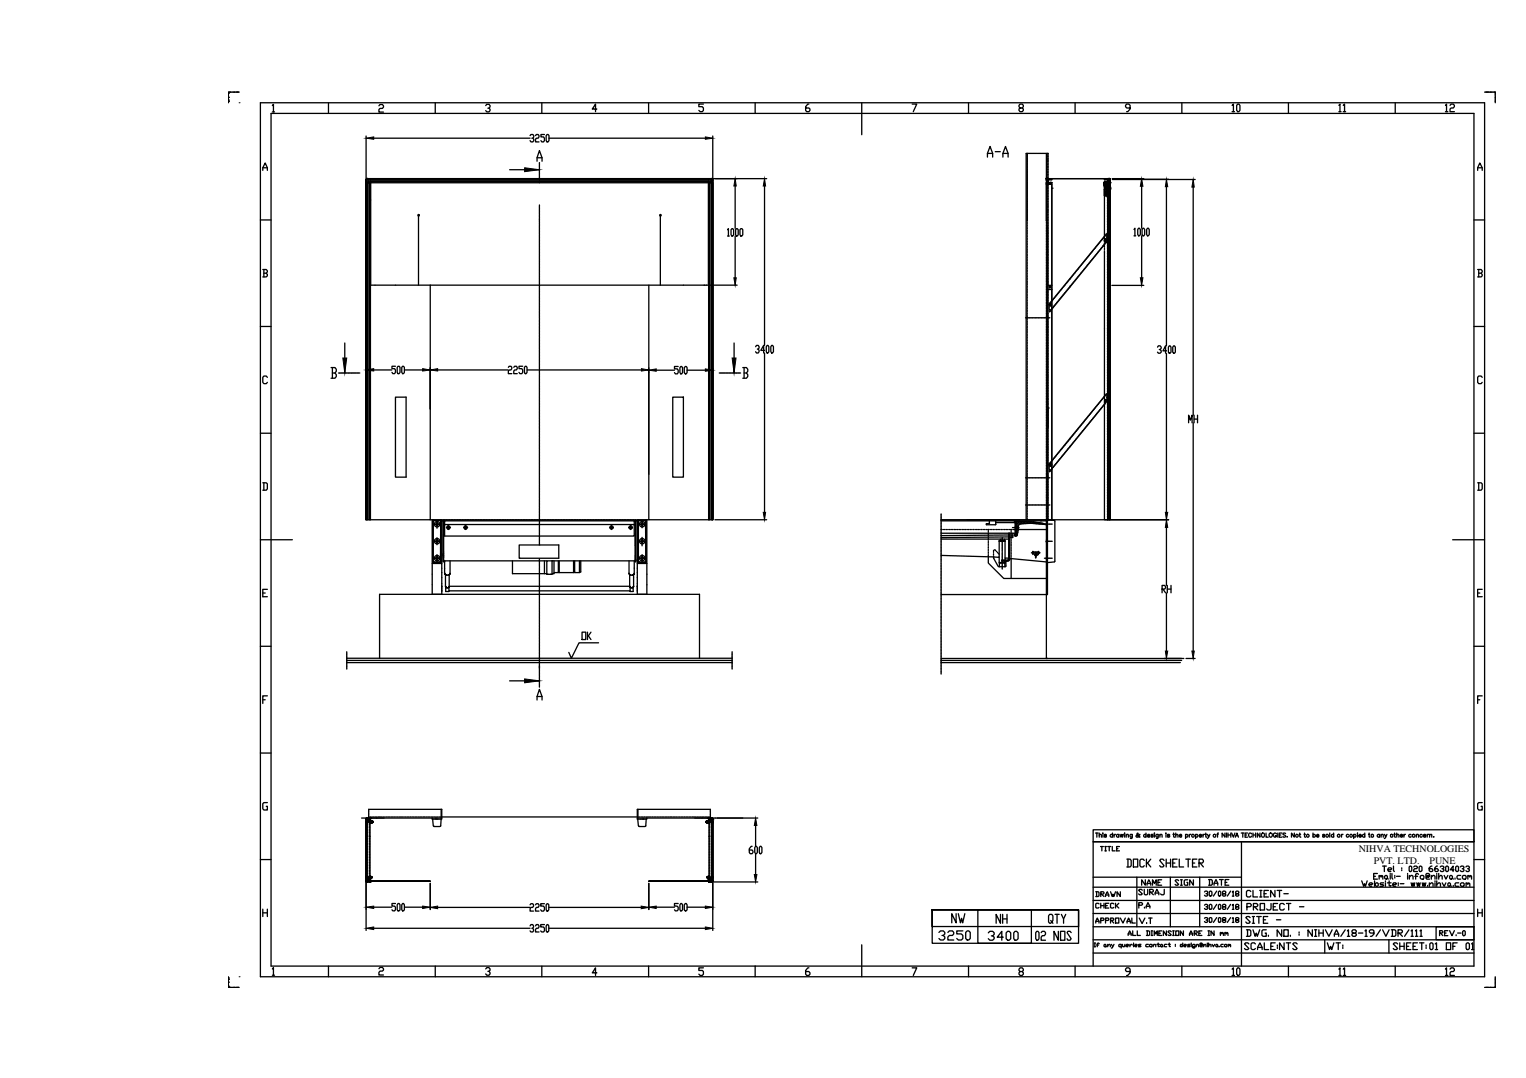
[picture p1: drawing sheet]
<svg xmlns="http://www.w3.org/2000/svg" width="297mm" height="210mm" viewBox="0 0 297 210" stroke-linecap="round" stroke-linejoin="round" font-family="sans-serif">
<defs><g id="words">
<g font-size="1.9">
<text x="264.5" y="166">NIHVA TECHNOLOGIES</text>
<text x="267.4" y="168.2">PVT. LTD.</text>
<text x="278.3" y="168.2">PUNE</text>
</g>
</g></defs>
<!-- layer: 1 -->
<path d="M46.5 20h.1M46.5 190.2h.1" fill="none" stroke="#000" stroke-width=".19"/>
<g fill="none" stroke="#000" stroke-width=".25">
<path d="M44.5 18.1h.1M44.5 19h.1M44.5 19.5h.1M44.5 19.8h.1M44.5 18.2v.7M44.5 19v.5M44.5 19.5v.2M44.5 19.8v.2M44.6 17.9h-.1v.2M44.7 17.9h.1M44.7 17.9h.7M45.5 17.9h.1"/>
<path d="M45.5 17.9h.5M46 17.9h.1M46.1 17.9h.1M46.3 17.9h.1M46.3 17.9h.2M289 17.9h.2M289.2 17.9h.1M289.3 17.9h.1M289.5 17.9h.1M289.5 17.9h.5M290 17.9h.1M290.1 17.9h.7"/>
<path d="M290.8 17.9h.1M290.9 17.9h.2v.2M291.1 18.1h.1M291.1 19h.1M291.1 19.5h.1M291.1 19.8h.1M291.1 18.2v.7M291.1 19v.5M291.1 19.5v.2M291.1 19.8v.2M50.7 20h238.3v170.2h-238.3zM51.2 33.2v-.5l.4-1 .4 1v.5"/>
<path d="M51.2 32.7h.8M52.8 22.1h234.1v166h-234.1zM53 20.6l.2-.3v1.5M53 21.8h.4M63.9 20v2.1M71.3 35v66.2v-66.2M71.3 26.5v8.7M71.3 35.6v65.6M71.5 34.8h67zM71.5 34.7l-.2 .2M71.6 35.6v65.6M71.6 35.6h.1"/>
<path d="M71.6 34.8h.2M71.6 35h.2M71.6 35.1h.2M71.6 35.4h.2M71.6 35.2v.1M71.6 35.5v.1M71.8 34.8h-.2v.2M71.9 35.6v65.6M71.9 34.8h66.2M71.9 35h66.2M71.9 35.1h66.2M71.9 35.4h66.2"/>
<path d="M72.1 35.6v65.6M72.2 35.6v19.9h11.5M72.7 26.9h30.5M73.8 20.6l.2-.3h.4l.2 .3v.3l-.2 .2h-.4l-.2 .2v.5h.8M84.7 20v2.1M94.5 20.6l.3-.3h.4l.2 .3v.2l-.2 .3h-.2M95.2 21.1l.2 .2v.2l-.2 .3h-.4l-.3-.3M99.2 33h5.8M103.2 26.4l.1-.2h.4l.2 .2-.2 .5h-.2M103.7 26.9l.2 .2-.2 .5h-.4l-.1-.2M104.2 26.4l.2-.2h.3l.2 .2-.2 .5h-.3l-.2 .2v.5h.7M104.5 31.4v-.7l.5-1.4 .5 1.4v.7"/>
<path d="M104.5 30.7h1M105 31.7v3M105 39.9v3.6M105.5 20v2.1M106 26.2h-.7v.5h.5l.2 .2v.5l-.2 .2h-.3l-.2-.2M106.5 26.2h.2l.2 .2v1l-.2 .2h-.2l-.2-.2v-1zM106.9 26.9h30.4M116.2 21.2h-.9l.6-.9v1.4M126.3 20v2.1M136.9 20.3h-.9v.5h.7l.2 .2v.5l-.2 .2h-.4l-.3-.2M137.9 35.6v19.9h-54.2M138.1 35.6v65.6"/>
<path d="M138.3 34.8h.1M138.3 35h.1M138.3 35.1h.1M138.3 35.4h.1M138.4 34.8h.1M138.4 35.4v.2h-67.1v65.6h.8M138.4 35.6h.1M138.4 34.8v.6M138.4 35.6v65.6M138.5 35.6v65.6M138.5 34.7l.2 .2M138.7 35.6v65.6"/>
<path d="M138.7 26.5v8.7M138.9 34.8h10.3M143.1 36.2v8.3M147 20v2.1M148.8 36.2v31.1M157.5 20.3h-.3l-.4 .5v.7l.2 .2h.5l.2-.2v-.3l-.2-.2h-.7M167.7 20v6.2M177.6 20.3h.8l-.6 1.4M188.5 20v2.1M192.2 30.6v-.7l.5-1.4 .5 1.4v.7M192.2 29.9h1M193.7 29.5h1"/>
<path d="M195.2 30.6v-.7l.5-1.4 .5 1.4v.7M195.2 29.9h1M198.6 21l-.3-.2v-.3l.3-.2h.4l.2 .2v.3l-.2 .2h-.4l-.3 .2v.3l.3 .2h.4l.2-.2v-.3l-.2-.2M200 29.9v13.1M203.6 35h.1M203.7 35.5v.3l.1-.1M203.7 34.9v.2h.2v.4h-.2M203.7 34.7l.1 .1zM203.7 34.7h.1M203.7 34.8h.1M203.7 29.9v13.1M203.7 35.8h.3"/>
<path d="M203.7 35.6l.1 .1M203.7 35l.1 .1M203.7 34.9v.1M203.7 35.5l1 .1-.3-.1M203.7 35h.3M203.7 34.9h1l-.7 .1v.5h.6M203.7 34.8l.1 .1M203.8 34.8h.1l-.1 .2 .2-.1M203.8 34.7l-.1 .1M203.8 34.8h.1M203.8 34.8l-.1 .1M203.8 34.9h.1"/>
<path d="M203.8 35.6v.1M203.8 34.7l.1 .5M203.8 34.9l.1 .1M203.9 34.8h.1M203.9 35.5l.1 .1M203.9 34.8v.1h.1M203.9 34.9h.1M203.9 29.9v.1M203.9 30.1v.2M203.9 30.4v.2M203.9 30.8v.1M203.9 31.1v.1"/>
<path d="M203.9 31.4v.1M203.9 31.7v.1M203.9 32v.2M203.9 32.3v.2M203.9 32.6v.2M203.9 32.9v.2M203.9 33.3v.1M203.9 33.6v.1M203.9 33.9v.1M203.9 34.2v.1M203.9 34.5v.1M203.9 34.8v.2"/>
<path d="M203.9 35.4v.2M203.9 35.7v.2M203.9 36.1v.1M203.9 36.4v.1M203.9 36.7v.1M203.9 37v.1M203.9 37.3v.2M203.9 37.6v.1M203.9 37.9v.1M203.9 38.2v.2M203.9 38.6v.1M203.9 38.8v.2"/>
<path d="M203.9 39.1v.2M203.9 39.5v.1M203.9 39.8v.1M203.9 35l.1 .2h-.1M203.9 35.3l.1 .3M203.9 34.9l.2 .1M203.9 35.5l.2 .1M203.9 34.9l-.1 .1M203.9 34.8v.1M204 34.8v.1M204 34.8l-.1 .1M204 34.8h11.8"/>
<path d="M204 34.8h.1M204 34.7l-.1 .1M204 35.8h.6h-.8v6.9M204 30l-4.3-.1v71.3M204 30.1v.2M204 30.4v.2M204 30.8v.1M204 31.1v.1M204 31.4v.1M204 31.7v.1M204 32v.2M204 32.3v.2"/>
<path d="M204 32.6v.2M204 32.9v.2M204 33.3v.1M204 33.6v.1M204 33.9v.1M204 34.2v.1M204 34.5v.1M204 34.8v.2M204 35.7v.2M204 36.1v.1M204 36.4v.1M204 36.7v.1"/>
<path d="M204 37v.1M204 37.3v.2M204 37.6v.1M204 37.9v.1M204 38.2v.2M204 38.6v.1M204 38.8v.2M204 39.1v.2M204 39.5v.1M204 39.8v.1M204.1 34.9h.1M204.1 34.9l.1 .1"/>
<path d="M204.2 35.6h.3M204.2 35.5l.1 .1M204.2 34.8h-.2h11.8M204.3 34.9l.1 .1M204.3 35.5l.1 .1M204.4 35.5h.1M204.4 34.9l.1 .1M204.5 35.5l.1 .1M204.5 35.5h.1M204.6 34.9l.1 .1M204.6 35.8h.1v65.4v-65.4zM204.6 35.5l.1 .1"/>
<path d="M204.8 36.6h.1M209.3 20v2.1M214.8 35.7l.1 .4 .2 .2M214.9 35.6l.1-.2h.2l.1 .1-.1 .4M214.9 35.6l.2 .7M214.9 35.9l.2 .5M215 36.9v1.2v-1.7v10.4M215 35.8h.1M215 35.6h.9M215 35h.8l.1 .1v.1h-.3v.3l-.6 .1M215 35.5h.1M215 35.8h.4"/>
<path d="M215 35.6v.5M215 38.1h.5M215 34.9v.1M215.1 35.9l.1 .1M215.1 35.6l.1-.1v.2M215.1 35.8v.1M215.1 37.7h.3M215.1 36.6h.3M215.1 36.3h.1M215.1 35.9h.1M215.1 36.3v.1M215.1 35.4h.3v.1h-.3"/>
<path d="M215.1 35.4h.1M215.1 37.6h.3v.2l-.2 .1zM215.1 36.3l.1 .1zM215.1 36h.1M215.1 36.6l.1 .2M215.2 36.1h.1M215.2 36.6v.2h.2l-.1-.2M215.2 36.4h.1M215.2 35.5h-.3v.4M215.2 36.6h.1M215.2 35.8v.1M215.2 35.7v.2"/>
<path d="M215.2 36.5l-.1 .1M215.2 35.8h-.1M215.2 35.8h.1M215.2 36.2l-.1 .1M215.2 36.6l-.1-.2 .2 .8 .1 .1-.1-.1M215.2 36.7h.1M215.2 35.9h.1M215.2 34.9l-.1 .1M215.2 36.6v.1M215.2 35.5h-.2l-.1 .1M215.2 35.5v.3M215.2 37.2l.4 1.4"/>
<path d="M215.2 35.7l.1 .4-.1 .2M215.2 35.7h.1M215.2 35.3v.2M215.2 35.8v.3M215.2 36.4v.5M215.2 37.5v.4M215.3 36.1l-.1 .1M215.3 35.7h-.1M215.3 36.6l-.1-.2 .2 .8h-.1M215.3 35.7l.1 .4M215.3 35.7h.1M215.3 36.6h-.1"/>
<path d="M215.3 37.1v.1M215.3 35.9h.1M215.3 34.9l-.1 .1M215.3 36.5l.1 .2M215.4 35.7h-.1M215.4 36.1l-.2 .2M215.4 36h.1M215.4 36.7l-.2 .1M215.4 35.7v.2M215.4 35.9h-.1M215.4 35.8h.1M215.4 35.9h.1"/>
<path d="M215.4 37.9h.1M215.4 35.9v.1M215.4 35.5v.1M215.5 37.2v.2l-.2-.2M215.5 35.6l-.2 .1M215.5 35.6v.2h-.1M215.5 35.6v1.5M215.5 34.9l-.1 .1M215.5 35.6l.1 .2M215.5 38.3h.1M215.5 37.2l.3 1.3M215.5 37.3h-.2"/>
<path d="M215.5 37.1l-.2 .1M215.6 36v.1M215.6 36.3v.4M215.6 36.9v.1M215.6 37.2v.1M215.6 38.4v.2M215.6 38.7v.1M215.6 39v.1M215.6 39.3v.2M215.6 39.7v.1M215.6 39.9v.2M215.6 34.8h.1"/>
<path d="M215.6 35.3h.3l-.1 .3h-.3h.2zM215.6 37.8h.1M215.6 35.6v2.2M215.6 38.6v62.6M215.6 37.8l-.2 .1M215.6 34.9l-.1 .1M215.6 35.3v.1M215.6 35.5l-.1 .1M215.7 35.6h.1M215.7 35.6v2.3M215.7 38.8v62.4M215.7 35.2v.2"/>
<path d="M215.7 34.8h.1M215.7 38.2l-.2 .1M215.7 34.9v.1M215.7 35.2v.1M215.8 34.9l.1-.1-.1 .2M215.8 34.9l-.8 .1M215.8 34.8v.1M215.8 37.5v.9M215.8 39.3v61.9M215.8 34.8h.1M215.8 34.9h.1M215.9 34.7h.1"/>
<path d="M215.9 34.8h.1M215.9 34.8h-.1M215.9 34.8l.1 .2M215.9 34.8l.1 .1M215.9 34.9h.2M215.9 34.9l.1 .1M215.9 34.7v.1M215.9 35.6h.1M215.9 35v.1M215.9 35.5l-.1 .1M216 35.4h.1M216 35.5v1.4"/>
<path d="M216 35.2v.2M216 39.5v16.1M216 35.6h.1v65.6h-1.1v-52.3M216 39.1l-.2-.6-.2 .1 .3 1 .2-.1M216 35.2h.1M216 35.5v.9M216 36.6v64.6M216 37.2h.1M216 37.9v.1M216 35.2l-.2 .1M216 35.3l-.2 .2M216 35.3h.1"/>
<path d="M216 36.6h.1M216 36v.1M216 35.9h.1M216 35.7v.1M216 40h.1M216 39.8v.1M216 39.5v.1M216 39.2v.1M216 39.1h.1M216 38.9v.1M216 38.8h.1M216 38.6v.1"/>
<path d="M216 38.5v.1M216 38.3v.3M216 38.2v.1M216 38.1h.1M216 37.6v.1M216 37.5h.1M216 37.3v.1M216 37v.1M216 36.7v.1M216 36.8h.1M216 34.9h-.1M216 35.3v.2"/>
<path d="M216 35.4v.1M216 34.8h.1M216 35.5h.1M216 35.5l-.2 .1v1.8M216 36.4v3.3v-.2M216 34.9h.1M216 36.7h.1M216 36.9h.1M216 36.5h.1M216 36.4h.1M216 34.7v1M216 36.4v.1"/>
<path d="M216 39.7h.1M216 39.4h.1M216 35.2v.1M216 35.8v.1M216 36.1v.1M216 36.3v.1M216 37.7v.1M216 39.9v.1M216 38.3v.1M216 38v.1M216 34.9v.1M216 34.8v.2l-.1-.2"/>
<path d="M216 34.8l.1 .1-.1 .1v-.1M216 39.6v61.6v-45.6M216 35.5v4M216 35.6h.1M216 34.8v.1M216.1 35.3v.2M216.1 35.6l.1-.1h-.5v.2M216.1 34.8v.1M216.1 34.9v.6M216.1 34.9h.1M216.1 35l-.1 .2M216.1 35.2h-.1"/>
<path d="M216.1 35.3l-.1 .1M216.1 35.4v.1M216.5 34.8h6.1M216.5 35h16.1M216.5 34.9h11M220 21h-.7l-.2-.2v-.3l.2-.2h.4l.3 .2v.7l-.5 .5h-.2M222.2 36.3v8.1M227 36.4v30.9M230.1 20v2.1M232.3 36.4v44.4M239.8 20.5l.3-.2v1.4M239.8 21.7h.5"/>
<path d="M240.9 20.3h.2l.3 .2v1l-.3 .2h-.2l-.2-.2v-1zM250.8 20v2.1M260.6 20.5l.2-.2v1.4M260.6 21.7h.4M261.5 20.5l.2-.2v1.4M261.5 21.7h.4M271.6 20v2.1M281.4 20.5l.2-.2v1.4M281.4 21.7h.4M282.3 20.5l.2-.2h.4l.2 .2v.3l-.2 .2h-.4l-.2 .2v.5h.8M287.6 33.2v-.5l.5-1 .4 1v.5M287.6 32.7h.9"/>
<path d="M50.7 42.8h2.1M51.2 52.5h.6l.2 .2-.2 .5M51.4 53.2h.4l.2 .3v.2l-.2 .2h-.6M51.4 52.5v1.4M81.5 41.9v13.6M83.7 55.5v45.7h-11.6M105 43.5v.5M105 44.1v17.7M126.3 55.5v45.7h11.6M128.5 41.9v13.6M138.3 55.5h5.2M141.6 44.7l.2-.2v1.5"/>
<path d="M141.6 46h.4M142.5 44.5l.3 .2v1l-.2 .3h-.1l-.2-.3v-1zM143.1 46v8.1M143.4 44.5l.3 .2v1l-.2 .3h-.1l-.2-.3v-1zM144.2 44.5h.2l.2 .2v1l-.2 .3h-.2l-.2-.3v-1zM200 43.2v.1M200 43.5v.2M200 43.8v.2M200 44.1v.2M200 44.4v.2M200 44.8v.1M200 45.1v.1"/>
<path d="M200 45.4v.1M200 45.7v.1M200 46v.2M200 46.3v.2M200 46.6v.2M200 46.9v.2M200 47.3v.1M200 47.6v.1M200 47.9v.1M200 48.2v.1M200 48.5v.1M200 48.8v.2"/>
<path d="M200 49.1v.2M200 49.4v.2M200 49.7v.2M200 50.1v.1M200 50.4v.1M200 50.7v.1M200 51v.1M200 51.3v.2M200 51.6v.2M200 51.9v.2M200 52.2v.2M200 52.6v.1"/>
<path d="M200 52.9v.1M200 53.2v.1M200 53.5v.1M200 53.8v.1M200 54.1v.2M200 54.4v.2M200 54.7v.2M200 55v.2M200 55.4v.1M200 55.7v.1M200 56v.1M200 56.3v.1"/>
<path d="M200 56.6v.2M200 56.9v.2M200 57.2v.1M200 57.5v.2M200 57.9v.1M200 58.2v.1M200 58.4v.2M200 58.8v.1M200 59.1v.2M200 59.4v.1M200 59.7v.1M203.7 43.2v.2"/>
<path d="M203.7 43.5v.2M203.7 43.8v.2M203.7 44.1v.2M203.7 44.5v.1M203.7 44.8v.1M203.7 45.1v.1M203.7 45.4v.1M203.7 45.7v.2M203.7 46v.2M203.7 46.3v.2M203.7 46.6v.2M203.7 47v.1"/>
<path d="M203.7 47.3v.1M203.7 47.6v.1M203.7 47.9v.1M203.7 48.2v.1M203.7 48.5v.2M203.7 48.8v.2M203.7 49.1v.2M203.7 49.4v.2M203.7 49.8v.1M203.7 50.1v.1M203.7 50.4v.1M203.7 50.7v.1"/>
<path d="M203.7 51v.2M203.7 51.3v.2M203.7 51.6v.2M203.7 51.9v.2M203.7 52.3v.1M203.7 52.6v.1M203.7 52.9v.1M203.7 53.2v.1M203.7 53.5v.1M203.7 53.8v.2M203.7 54.1v.2M203.7 54.4v.2"/>
<path d="M203.7 54.7v.2M203.7 55.1v.1M203.7 55.4v.1M203.7 55.7v.1M203.7 56v.1M203.7 56.3v.2M203.7 56.6v.2M203.7 56.9v.2M203.7 57.2v.2M203.7 57.6v.1M203.7 57.9v.1M203.7 58.2v.1"/>
<path d="M203.7 58.5v.1M203.7 58.8v.2M203.7 59.1v.2M203.7 59.4v.1M203.7 59.7v.2M203.8 42.9v.1M203.8 43.2v.1M203.8 43.5v.1M203.8 43.8v.2M203.8 44.1v.2M203.8 44.4v.2M203.8 44.7v.2"/>
<path d="M203.8 45.1v.1M203.8 45.4v.1M203.8 45.7v.1M203.8 46v.1M203.8 46.3v.2M203.8 46.6v.2M203.8 46.9v.2M203.8 47.2v.2M203.8 47.6v.1M203.8 47.9v.1M203.8 48.2v.1M203.8 48.5v.1"/>
<path d="M203.8 48.8v.1M203.8 49.1v.2M203.8 49.4v.2M203.8 49.7v.2M203.8 50v.2M203.8 50.4v.1M203.8 50.7v.1M203.8 51v.1M203.8 51.3v.1M203.8 51.6v.2M203.8 51.9v.2M203.8 52.2v.2"/>
<path d="M203.8 52.5v.2M203.8 52.9v.1M203.8 53.2v.1M203.8 53.5v.1M203.8 53.8v.1M203.8 54.1v.1M203.8 54.4v.2M203.8 54.7v.1M203.8 55v.2M203.8 55.3v.2M203.8 55.7v.1M203.8 56v.1"/>
<path d="M203.8 56.3v.1M203.8 56.6v.1M203.8 56.9v.2M203.8 57.2v.1M203.8 57.5v.1M203.8 57.8v.2M203.8 58.2v.1M203.8 58.4v.2M203.8 58.7v.2M203.8 59.1v.1M203.8 59.4v.1M203.8 59.7v.1"/>
<path d="M203.9 44.1v71.7h-.2M203.9 40.1v.1M203.9 40.4v.1M203.9 40.7v.2M203.9 41v.2M203.9 41.3v.2M203.9 41.6v.2M203.9 42v.1M203.9 42.3v.1M203.9 42.6v.1M203.9 42.9v.1M203.9 43.2v.1"/>
<path d="M203.9 43.5v.2M203.9 43.8v.2M203.9 44.1v.2M203.9 44.4v.2M203.9 44.8v.1M203.9 45.1v.1M203.9 45.4v.1M203.9 45.7v.1M203.9 46v.2M203.9 46.3v.2M203.9 46.6v.2M203.9 46.9v.2"/>
<path d="M203.9 47.3v.1M203.9 47.6v.1M203.9 47.9v.1M203.9 48.2v.1M203.9 48.5v.1M203.9 48.8v.2M203.9 49.1v.2M203.9 49.4v.2M203.9 49.7v.2M203.9 50.1v.1M203.9 50.4v.1M203.9 50.7v.1"/>
<path d="M203.9 51v.1M203.9 51.3v.2M203.9 51.6v.2M203.9 51.9v.2M203.9 52.2v.2M203.9 52.6v.1M203.9 52.9v.1M203.9 53.2v.1M203.9 53.5v.1M203.9 53.8v.1M203.9 54.1v.2M203.9 54.4v.2"/>
<path d="M203.9 54.7v.2M203.9 55v.2M203.9 55.4v.1M203.9 55.7v.1M203.9 56v.1M203.9 56.3v.1M203.9 56.6v.2M203.9 56.9v.2M203.9 57.2v.1M203.9 57.5v.2M203.9 57.9v.1M203.9 58.2v.1"/>
<path d="M203.9 58.4v.2M203.9 58.8v.1M203.9 59.1v.2M203.9 59.4v.1M203.9 59.7v.1M204 55.6h.1M204 56.4h.1M204 40.1v.1M204 40.4v.1M204 40.7v.2M204 41v.2M204 41.3v.2"/>
<path d="M204 41.6v.2M204 42v.1M204 42.3v.1M204 42.6v.1M204 42.9v.1M204 43.2v.1M204 43.5v.2M204 43.8v.2M204 44.1v.2M204 44.4v.2M204 44.8v.1M204 45.1v.1"/>
<path d="M204 45.4v.1M204 45.7v.1M204 46v.2M204 46.3v.2M204 46.6v.2M204 46.9v.2M204 47.3v.1M204 47.6v.1M204 47.9v.1M204 48.2v.1M204 48.5v.1M204 48.8v.2"/>
<path d="M204 49.1v.2M204 49.4v.2M204 49.7v.2M204 50.1v.1M204 50.4v.1M204 50.7v.1M204 51v.1M204 51.3v.2M204 51.6v.2M204 51.9v.2M204 52.2v.2M204 52.6v.1"/>
<path d="M204 52.9v.1M204 53.2v.1M204 53.5v.1M204 53.8v.1M204 54.1v.2M204 54.4v.2M204 54.7v.2M204 55v.2M204 55.4v.1M204 55.7v.1M204 56v.1M204 56.3v.1"/>
<path d="M204 56.6v.2M204 56.9v.2M204 57.2v.1M204 57.5v.2M204 57.9v.1M204 58.2v.1M204 58.4v.2M204 58.8v.1M204 59.1v.2M204 59.4v.1M204 59.7v.1M204.2 59.9l.1 .1"/>
<path d="M204.2 59.6v.1M204.3 59.4h.3M204.3 59.1l-.1 .3M204.3 56h.1M204.3 59.3h.1l.2 .2h-.2zM204.3 55.6h.1M204.3 56.4h.1M204.3 59.2l-.1 .1M204.4 55.9v.2M204.4 59.2v.4M204.4 59.5l-.1-.1 .1 .1M204.4 59.3l.1 .1"/>
<path d="M204.4 58.9v.1M204.5 59.3l.1 .1M204.5 59h-.1M204.5 59.4h.1M204.6 55.6h.1M204.6 56.4h.1M204.7 58.7l-.1 .1M204.9 58.4l-.1 .2M205 59.8l-.1 .1M205.1 58.2l-.1 .1M205.2 59.5l-.1 .2M205.3 58l-.1 .1"/>
<path d="M205.4 59.3l-.1 .1M205.5 57.7l-.1 .2M205.6 59.1l-.1 .1M205.7 57.5l-.1 .1M205.8 58.8l-.1 .2M205.9 57.3l-.1 .1M206 58.6l-.1 .1M206.1 57l-.1 .1M206.2 58.4h-.1M206.3 56.8l-.1 .1M206.3 58.1v.1M206.5 56.5l-.1 .1"/>
<path d="M206.6 57.9l-.1 .1M206.7 56.3l-.1 .1M206.8 57.6l-.2 .1M206.9 56l-.1 .2M206.9 57.4v.1M207.1 55.8l-.1 .1M207.2 57.1l-.1 .2M207.3 55.6l-.1 .1M207.4 56.9l-.2 .1M207.4 55.3v.1M207.5 56.7l-.1 .1M207.7 55.1l-.1 .1"/>
<path d="M207.7 56.4v.1M207.9 54.8l-.2 .2M208 56.2l-.2 .1M208 54.6v.1M208.1 56l-.1 .1M208.3 54.3l-.1 .2M208.4 55.6l-.1 .2M208.5 54l-.1 .2M208.6 55.4l-.1 .1M208.7 53.8l-.1 .1M208.8 55.1l-.1 .2M208.9 53.5l-.1 .2"/>
<path d="M209 54.9l-.1 .1M209.1 53.3l-.1 .1M209.2 54.7l-.1 .1M209.3 53.1l-.1 .1M209.4 54.4l-.1 .2M209.5 52.8l-.1 .1M209.6 54.2l-.1 .1M209.7 52.6l-.1 .1M209.8 53.9l-.1 .1M209.9 52.4l-.1 .1M210 53.7l-.1 .1M210.1 52.1l-.1 .1"/>
<path d="M210.2 53.5l-.1 .1M210.3 51.9l-.1 .1M210.4 53.2l-.1 .1M210.5 51.6l-.1 .1M210.5 53v.1M210.7 51.4l-.1 .1M210.7 52.7v.2M210.9 51.1l-.1 .2M211 52.5l-.1 .1M211.1 50.9l-.1 .1M211.1 52.3l-.1 .1M211.3 50.7l-.1 .1"/>
<path d="M211.3 52v.1M211.5 50.4l-.1 .1M211.6 51.8l-.1 .1M211.7 50.2l-.1 .1M211.7 51.5l-.1 .1M211.9 49.9l-.1 .2M211.9 51.3v.1M212.1 49.7l-.1 .1M212.1 51l-.1 .2M212.3 49.4l-.2 .2M212.3 50.8l-.1 .1M212.4 49.2v.1"/>
<path d="M212.5 50.6l-.1 .1M212.7 49l-.1 .1M212.7 50.3l-.1 .1M212.8 48.7l-.1 .1M212.9 50.1l-.1 .1M213 48.5v.1M213.1 49.9h-.1M213.2 48.2v.2M213.3 49.6l-.1 .1M213.4 48l-.1 .1M213.5 49.3l-.1 .2M213.6 47.8l-.1 .1"/>
<path d="M213.7 49.1l-.1 .1M213.8 47.5l-.1 .2M213.9 48.9l-.1 .1M214 47.3l-.1 .1M214.1 48.6l-.1 .2M214.2 47l-.1 .1M214.3 48.4l-.1 .1M214.4 46.8l-.1 .1M214.5 48.2h-.1M214.6 46.6l-.1 .1M214.8 47.9l-9.9 12.1M214.8 47.8l-.2 .2"/>
<path d="M214.8 46.3l-.1 .1M215 47v.1M215 47.3v.2M215 47.7v.1M215 47.9v.2M215 48.2v.2M215 48.6v.1M215 47.7l-.1 .1M215 46.1l-.1 .1M215.1 46.8h.3M215.1 47.4l-.2 .3M215.1 46.8l.1-.1 .2 .2h-.3z"/>
<path d="M215.1 47.5l-.1 .2M215.1 45.8l-10.5 12.9M215.1 46.8l.1 .2M215.2 46.8v.1M215.2 45.8l-.1 .2M215.2 45.7l.2-.2v.2M215.2 46.7l.2 .1M215.2 46.8h.1M215.2 46.6v.4M215.3 46.8v.1M215.3 47.2l-.1 .1M215.3 46.8h.1"/>
<path d="M215.3 47.2l-.1 .2M215.4 46.8h.1M215.4 47h.1M215.4 45.6l-.1 .1M215.4 45.9v.1M215.4 46.2v.1M215.4 46.5v.1M215.5 46.9h.1M215.5 46.8l-.1 .3M215.5 46.9l-.1 .2M215.6 40.2v.2M215.6 40.6v.1"/>
<path d="M215.6 40.9v.1M215.6 41.2v.1M215.6 41.5v.1M215.6 41.8v.2M215.6 42.1v.2M215.6 42.4v.2M215.6 42.7v.2M215.6 43.1v.1M215.6 43.4v.1M215.6 43.7v.1M215.6 44v.1M215.6 44.3v.1"/>
<path d="M215.6 44.6v.2M215.6 44.9v.2M215.6 45.2v.2M215.6 45.5v.2M215.6 45.9v.1M215.6 46.2v.1M215.6 46.5v.1M215.6 46.8v.1M215.6 47.1v.2M215.6 47.4v.2M215.6 47.7v.2M215.6 48v.2"/>
<path d="M215.6 48.4v.1M215.6 48.7v.1M215.6 49v.1M215.6 49.3v.1M215.6 49.6v.1M215.6 49.9v.2M215.6 50.2v.2M215.6 50.5v.2M215.6 50.8v.2M215.6 51.2v.1M215.6 51.5v.1M215.6 51.8v.1"/>
<path d="M215.6 52.1v.1M215.6 52.4v.2M215.6 52.7v.2M215.6 53v.2M215.6 53.3v.2M215.6 53.7v.1M215.6 54v.1M215.6 54.3v.1M215.6 54.6v.1M215.6 54.9v.1M215.6 55.2v.2M215.6 55.5v.2"/>
<path d="M215.6 55.8v.2M215.6 56.1v.2M215.6 56.5v.1M215.6 56.8v.1M215.6 57.1v.1M215.6 57.4v.1M215.6 57.7v.2M215.6 58v.2M215.6 58.3v.1M215.6 58.6v.2M215.6 59v.1M215.6 59.3v.1"/>
<path d="M215.6 59.5v.2M215.6 59.9v.1M216 55.6h.1M216 44.2v.2M216 47.6v.1M216 47.9h.1M216 47.3v.1M216 47.2h.1M216 46.3h.1M216 55.4h.1M216 55.2v.1M216 55.1h.1"/>
<path d="M216 54.9v.2M216 54.8h.1M216 54.6v.2M216 54.5v.1M216 54.3v.1M216 54.2v.1M216 53.9v.1M216 53.8h.1M216 53.6v.1M216 53.5h.1M216 53.3v.2M216 53.2h.1"/>
<path d="M216 53v.1M216 52.9h.1M216 52.7v.1M216 52.6h.1M216 52.3v.1M216 52.1v.1M216 52v.1M216 51.8v.1M216 51.7v.1M216 51.6h.1M216 51.4v.1M216 51.3h.1"/>
<path d="M216 51h.1M216 50.8v.1M216 50.7h.1M216 50.5v.1M216 50.4h.1M216 50.2v.1M216 50.1v.1M216 49.9v.1M216 49.6v.1M216 49.5v.1M216 49.4h.1M216 49.2v.1"/>
<path d="M216 49.1h.1M216 48.9v.1M216 48.8h.1M216 48.6v.1M216 48.5h.1M216 48.3v.1M216 48v.1M216 47.7v.1M216 47.4v.1M216 47v.1M216 46.7v.1M216 46.4v.1"/>
<path d="M216 46.1v.1M216 46h.1M216 45.8v.2M216 45.7h.1M216 45.5v.1M216 45.4v.1M216 45.2v.1M216 45.1v.1M216 45h.1M216 44.8v.1M216 44.7h.1M216 44.5v.2"/>
<path d="M216 44.4h.1M216 44.1h.1M216 43.9v.1M216 43.8h.1M216 43.5h.1M216 43.2v.1M216 43v.1M216 42.9v.1M216 42.7v.1M216 42.6v.1M216 42.5h.1M216 42.3v.1"/>
<path d="M216 42.2h.1M216 41.9h.1M216 41.7v.1M216 41.6h.1M216 41.4v.1M216 41.3h.1M216 41.1v.1M216 41h.1M216 40.8v.1M216 40.5v.1M216 40.4v.1M216 40.3h.1"/>
<path d="M216 40.1v.1M216 46.6h.1M216 54v.1M216 52.4v.1M216 51.1v.1M216 49.8v.1M216 48.2h.1M216 46.8v.1M216 43.6v.1M216 43.3v.1M216 42v.1M216 40.7v.1"/>
<path d="M216 55.5v.1M216 54.9v.1M216 54.6v.1M216 53.7v.1M216 53.3v.1M216 51.5v.1M216 49.3v.1M216 47.1v.1M216 45.8v.1M216 44.9v.1M216 44.5v.1M216 44.2v.1"/>
<path d="M216 42.4v.1M216 42.1v.1M216 40.2v.1M216.4 55.6h6.2M220.7 44.7l.2-.3v1.5M220.7 45.9h.4M221.6 44.4h.2l.2 .3v1l-.2 .2h-.2l-.1-.2v-1zM222.2 45.9v8.2M222.5 44.4h.1l.2 .3v1l-.2 .2h-.1l-.2-.2v-1zM223.4 44.4h.1l.2 .3v1l-.2 .2h-.1l-.2-.2v-1zM286.9 42.8h2.1M287.6 52.5h.7l.2 .2-.2 .5"/>
<path d="M287.8 53.2h.5l.2 .3v.2l-.2 .2h-.7M287.8 52.5v1.4M50.7 63.6h2.1M52 73.5l-.2-.3h-.4l-.2 .3v1l.2 .2h.4l.2-.2M64.4 71.6h.8l.3 .3v.4l-.3 .3M64.7 72.6h.5l.3 .4v.3l-.3 .3h-.8M64.7 71.6v2M65.9 72.6h4.1M67.1 66.8v5.8M72.7 72h3.6M77 77.3h2.1v15.6h-2.1zM77 71.3h-.7v.5h.5l.2 .2v.5l-.2 .3h-.3l-.2-.3"/>
<path d="M77.5 71.3h.2l.2 .2v1l-.2 .3h-.2l-.2-.3v-1zM78.4 71.3l.3 .2v1l-.2 .3h-.1l-.2-.3v-1zM78.8 72h3.5M83.7 71.6v8.1M85.2 72h13.7M98.9 71.5l.2-.2h.4l.1 .2-.1 .5h-.4l-.2 .2v.6h.7M100 71.5l.2-.2h.3l.2 .2-.2 .5h-.3l-.2 .2v.6h.7M101.7 71.3h-.7v.5h.6l.1 .2v.5l-.1 .3h-.4l-.2-.3M102.2 71.3l.4 .2v1l-.2 .3h-.2l-.1-.3v-1zM102.6 72h22.3M105 61.8v.5M105 72.6v.5"/>
<path d="M105 62.4v10.1M105 73.1v10.2M126.3 71.6v20.8M127.7 72.1h3.6M131 77.3h2v15.6h-2zM132 71.4h-.7v.4h.5l.2 .3v.4l-.2 .3h-.3l-.2-.3M132.5 71.4l.4 .2v.9l-.2 .3h-.2l-.2-.3v-.9zM133.2 71.6l.2-.2 .3 .2v.9l-.1 .3-.4-.3zM133.7 72.1h3.6M140 72.6h2.5M142.6 72.6h.5M142.9 66.8v5.8"/>
<path d="M143.1 72.6h1.1M144.6 71.6h.7l.3 .3v.4l-.3 .3M144.8 72.6h.5l.3 .4v.3l-.3 .3h-.7M144.8 71.6v2M147.1 67.5l.1-.2h.4l.2 .5-.4 .2M147.6 68l.2 .2-.2 .5h-.4l-.1-.2M148.8 68.2h-.7l.5-.9v1.4M148.8 68.7v31.1M149.3 67.3h.2l.2 .2v1l-.2 .2h-.2l-.1-.2v-1zM150.2 67.3h.2l.2 .2v1l-.2 .2h-.2l-.2-.2v-1zM199.6 61.9h4.8M200 60v.2"/>
<path d="M200 60.4v.1M200 60.6v.2M200 60.9v.2M200 61.3v.1M200 61.6v.1M200 61.9v.1M200 62.2v.1M200 62.5v.1M200 62.8v.2M200 63.1v.2M200 63.4v.2M200 63.7v.2"/>
<path d="M200 64.1v.1M200 64.4v.1M200 64.7v.1M200 65v.1M200 65.3v.2M200 65.6v.2M200 65.9v.2M200 66.2v.2M200 66.6v.1M200 66.9v.1M200 67.2v.1M200 67.5v.1"/>
<path d="M200 67.8v.1M200 68.1v.2M200 68.4v.2M200 68.7v.2M200 69v.2M200 69.4v.1M200 69.7v.1M200 70v.1M200 70.3v.1M200 70.6v.2M200 70.9v.2M200 71.2v.2"/>
<path d="M200 71.5v.2M200 71.9v.1M200 72.2v.1M200 72.5v.1M200 72.8v.1M200 73.1v.2M200 73.4v.2M200 73.7v.2M200 74v.2M200 74.4v.1M200 74.7v.1M200 75v.1"/>
<path d="M200 75.3v.1M200 75.6v.1M200 75.9v.2M200 76.2v.2M200 76.5v.2M200 76.8v.2M200 77.2v.1M200 77.5v.1M200 77.8v.1M200 78.1v.1M200 78.4v.2M200 78.7v.2"/>
<path d="M200 79v.1M200 79.3v.2M200 79.7v.1M200 80v.1M203.7 60.1v.1M203.7 60.4v.1M203.7 60.6v.2M203.7 61v.1M203.7 61.3v.1M203.7 61.6v.2M203.7 61.9v.1M203.7 62.2v.1"/>
<path d="M203.7 62.5v.2M203.7 62.9v.1M203.7 63.1v.2M203.7 63.4v.2M203.7 63.8v.1M203.7 64.1v.1M203.7 64.4v.1M203.7 64.7v.1M203.7 65v.2M203.7 65.3v.2M203.7 65.6v.2M203.7 65.9v.2"/>
<path d="M203.7 66.3v.1M203.7 66.6v.1M203.7 66.9v.1M203.7 67.2v.1M203.7 67.5v.1M203.7 67.8v.2M203.7 68.1v.2M203.7 68.4v.2M203.7 68.7v.2M203.7 69.1v.1M203.7 69.4v.1M203.7 69.7v.1"/>
<path d="M203.7 70v.1M203.7 70.3v.2M203.7 70.6v.2M203.7 70.9v.2M203.7 71.2v.2M203.7 71.6v.1M203.7 71.9v.1M203.7 72.2v.1M203.7 72.5v.1M203.7 72.8v.2M203.7 73.1v.2M203.7 73.4v.2"/>
<path d="M203.7 73.7v.2M203.7 74.1v.1M203.7 74.4v.1M203.7 74.7v.1M203.7 75v.1M203.7 75.3v.1M203.7 75.6v.2M203.7 75.9v.2M203.7 76.2v.2M203.7 76.5v.2M203.7 76.9v.1M203.7 77.2v.1"/>
<path d="M203.7 77.5v.1M203.7 77.8v.1M203.7 78.1v.2M203.7 78.4v.2M203.7 78.7v.2M203.7 79v.2M203.7 79.4v.1M203.7 79.7v.1M203.7 80v.1M203.8 60v.1M203.8 60.3v.2M203.8 60.6v.2"/>
<path d="M203.8 60.9v.2M203.8 61.2v.2M203.8 61.6v.1M203.8 61.9v.1M203.8 62.2v.1M203.8 62.5v.1M203.8 62.8v.1M203.8 63.1v.2M203.8 63.4v.2M203.8 63.7v.2M203.8 64v.2M203.8 64.4v.1"/>
<path d="M203.8 64.7v.1M203.8 65v.1M203.8 65.3v.1M203.8 65.6v.2M203.8 65.9v.2M203.8 66.2v.2M203.8 66.5v.2M203.8 66.9v.1M203.8 67.2v.1M203.8 67.5v.1M203.8 67.8v.1M203.8 68.1v.1"/>
<path d="M203.8 68.4v.2M203.8 68.7v.2M203.8 69v.2M203.8 69.3v.2M203.8 69.7v.1M203.8 70v.1M203.8 70.3v.1M203.8 70.6v.1M203.8 70.9v.2M203.8 71.2v.2M203.8 71.5v.2M203.8 71.8v.2"/>
<path d="M203.8 72.2v.1M203.8 72.5v.1M203.8 72.8v.1M203.8 73.1v.1M203.8 73.4v.1M203.8 73.7v.2M203.8 74v.2M203.8 74.3v.2M203.8 74.6v.2M203.8 75v.1M203.8 75.3v.1M203.8 75.6v.1"/>
<path d="M203.8 75.9v.1M203.8 76.2v.2M203.8 76.5v.2M203.8 76.8v.1M203.8 77.1v.2M203.8 77.5v.1M203.8 77.8v.1M203.8 78v.2M203.8 78.4v.1M203.8 78.7v.2M203.8 79v.1M203.8 79.3v.1"/>
<path d="M203.8 79.6v.2M203.8 80v.1M203.9 60v.2M203.9 60.4v.1M203.9 60.6v.2M203.9 60.9v.2M203.9 61.3v.1M203.9 61.6v.1M203.9 61.9v.1M203.9 62.2v.1M203.9 62.5v.1M203.9 62.8v.2"/>
<path d="M203.9 63.1v.2M203.9 63.4v.2M203.9 63.7v.2M203.9 64.1v.1M203.9 64.4v.1M203.9 64.7v.1M203.9 65v.1M203.9 65.3v.2M203.9 65.6v.2M203.9 65.9v.2M203.9 66.2v.2M203.9 66.6v.1"/>
<path d="M203.9 66.9v.1M203.9 67.2v.1M203.9 67.5v.1M203.9 67.8v.1M203.9 68.1v.2M203.9 68.4v.2M203.9 68.7v.2M203.9 69v.2M203.9 69.4v.1M203.9 69.7v.1M203.9 70v.1M203.9 70.3v.1"/>
<path d="M203.9 70.6v.2M203.9 70.9v.2M203.9 71.2v.2M203.9 71.5v.2M203.9 71.9v.1M203.9 72.2v.1M203.9 72.5v.1M203.9 72.8v.1M203.9 73.1v.2M203.9 73.4v.2M203.9 73.7v.2M203.9 74v.2"/>
<path d="M203.9 74.4v.1M203.9 74.7v.1M203.9 75v.1M203.9 75.3v.1M203.9 75.6v.1M203.9 75.9v.2M203.9 76.2v.2M203.9 76.5v.2M203.9 76.8v.2M203.9 77.2v.1M203.9 77.5v.1M203.9 77.8v.1"/>
<path d="M203.9 78.1v.1M203.9 78.4v.2M203.9 78.7v.2M203.9 79v.1M203.9 79.3v.2M203.9 79.7v.1M203.9 80v.1M204 79.4h.1M204 79.4v3.9M204 60v.2M204 60.4v.1M204 60.6v.2"/>
<path d="M204 60.9v.2M204 61.3v.1M204 61.6v.1M204 61.9v.1M204 62.2v.1M204 62.5v.1M204 62.8v.2M204 63.1v.2M204 63.4v.2M204 63.7v.2M204 64.1v.1M204 64.4v.1"/>
<path d="M204 64.7v.1M204 65v.1M204 65.3v.2M204 65.6v.2M204 65.9v.2M204 66.2v.2M204 66.6v.1M204 66.9v.1M204 67.2v.1M204 67.5v.1M204 67.8v.1M204 68.1v.2"/>
<path d="M204 68.4v.2M204 68.7v.2M204 69v.2M204 69.4v.1M204 69.7v.1M204 70v.1M204 70.3v.1M204 70.6v.2M204 70.9v.2M204 71.2v.2M204 71.5v.2M204 71.9v.1"/>
<path d="M204 72.2v.1M204 72.5v.1M204 72.8v.1M204 73.1v.2M204 73.4v.2M204 73.7v.2M204 74v.2M204 74.4v.1M204 74.7v.1M204 75v.1M204 75.3v.1M204 75.6v.1"/>
<path d="M204 75.9v.2M204 76.2v.2M204 76.5v.2M204 76.8v.2M204 77.2v.1M204 77.5v.1M204 77.8v.1M204 78.1v.1M204 78.4v.2M204 78.7v.2M204 79v.1M204 79.3v.2"/>
<path d="M204 79.7v.1M204 80v.1M204.3 60.2v.2M204.3 60.6h.1M204.3 60.5v.2M204.3 60.7h.1M204.4 60.5l-.1 .1M204.4 60.6v.1M204.6 60.3l-.1 .1M204.7 60.3l-.2 .1M204.8 60.1h-.1M204.8 60.1l-.1 .1"/>
<path d="M212.9 79.9l-.2 .1M213 79.6v.1M213.2 79.4v.1M213.4 79.1l-.1 .1M213.6 78.9l-.1 .1M213.8 78.6v.2M213.9 80l-.1 .1M214 78.4l-.1 .1M214.1 79.7l-.1 .2M214.2 78.2l-.1 .1M214.3 79.5l-.1 .1M214.4 77.9l-.1 .1"/>
<path d="M214.5 79.3l-.1 .1M214.6 77.7l-.1 .1M214.7 79l-.1 .1M214.8 77.5h-.1M214.9 78.8l-.1 .1M215 77.2l-.1 .1M215.1 77.9h.3v.1h-.3zM215.1 78.6l-10.2 12.5M215.1 78.6l-.1 .1M215.1 77l-10.4 12.7M215.2 78h.1M215.2 76.9l-.1 .2"/>
<path d="M215.2 77.8l.2 .2M215.2 77.9l.1 .1M215.2 77.8v.4M215.2 76.9l.2-.2v.2M215.3 78.4l-.1 .1M215.3 78.3l-.1 .1M215.3 78h.1M215.4 78h.1M215.4 76.8h-.1M215.4 77v.2M215.4 77.3v.2M215.4 78h-.3l.1 .1"/>
<path d="M215.4 77.6v.2M215.5 78.1h.1M215.5 78v.1M215.5 78.1l-.1 .2M215.5 78l-.1 .2M215.6 60.2v.2M215.6 60.5v.1M215.6 60.8v.1M215.6 61.1v.2M215.6 61.5v.1M215.6 61.8v.1M215.6 62v.2"/>
<path d="M215.6 62.4v.1M215.6 62.7v.1M215.6 63v.1M215.6 63.3v.1M215.6 63.6v.1M215.6 63.9v.3M215.6 64.3v.2M215.6 64.7v.1M215.6 65v.1M215.6 65.3v.1M215.6 65.6v.1M215.6 65.9v.2"/>
<path d="M215.6 66.2v.2M215.6 66.5v.2M215.6 66.8v.2M215.6 67.2v.1M215.6 67.5v.1M215.6 67.8v.1M215.6 68.1v.1M215.6 68.4v.1M215.6 68.7v.2M215.6 69v.2M215.6 69.3v.2M215.6 69.6v.2"/>
<path d="M215.6 70v.1M215.6 70.3v.1M215.6 70.6v.1M215.6 70.9v.1M215.6 71.2v.2M215.6 71.5v.2M215.6 71.8v.2M215.6 72.1v.2M215.6 72.5v.1M215.6 72.8v.1M215.6 73.1v.1M215.6 73.4v.1"/>
<path d="M215.6 73.7v.1M215.6 74v.2M215.6 74.3v.2M215.6 74.6v.2M215.6 74.9v.2M215.6 75.3v.1M215.6 75.6v.1M215.6 75.9v.1M215.6 76.2v.1M215.6 76.5v.2M215.6 76.8v.1M215.6 77.1v.1"/>
<path d="M215.6 77.4v.2M215.6 77.8v.1M215.6 78v.2M215.6 78.3v.2M215.6 78.7v.1M215.6 79v.1M215.6 79.3v.1M215.6 79.6v.1M215.6 79.9v.2M225.3 67.6l.2-.3h.3l.2 .3v.2l-.3 .3M225.8 68.1l.2 .2v.3l-.2 .2h-.3l-.2-.2M227 68.3h-.6l.5-1v1.5"/>
<path d="M227 68.8v31M227.6 67.3h.2l.1 .3v1l-.1 .2-.4-.2v-1zM228.4 67.3h.2l.2 .3v1l-.2 .2-.3-.2v-1zM286.9 63.6h2.1M288.5 73.5l-.2-.3h-.5l-.2 .3v1l.2 .2h.5l.2-.2M50.7 84.4h2.1M51.2 94h.6l.2 .2v1l-.2 .2h-.6M51.4 94v1.4M105 83.3v.5M105 94.1v.5M105 83.9v10.2M105 94.6v11.5"/>
<path d="M199.6 98.3h4.8M199.6 93h4.8M200 80.2v.2M200 80.6v.1M200 80.9v.1M200 81.2v.2M200 81.5v.1M200 81.8v.1M200 82.1v.2M200 82.5v.1M200 82.7v.2M200 83v.2"/>
<path d="M200 83.4v.1M200 83.7v.1M200 84v.1M200 84.3v.1M200 84.6v.2M200 84.9v.2M200 85.2v.2M200 85.5v.2M200 85.9v.1M200 86.2v.1M200 86.5v.1M200 86.8v.1"/>
<path d="M200 87.1v.2M200 87.4v.2M200 87.7v.2M200 88v.2M200 88.4v.1M200 88.7v.1M200 89v.1M200 89.3v.1M200 89.6v.1M200 89.9v.2M200 90.2v.2M200 90.5v.2"/>
<path d="M200 90.8v.2M200 91.2v.1M200 91.5v.1M200 91.8v.1M200 92.1v.1M200 92.4v.2M200 92.7v.2M200 93v.2M200 93.3v.2M200 93.7v.1M200 94v.1M200 94.3v.1"/>
<path d="M200 94.6v.1M200 94.9v.1M200 95.2v.2M200 95.5v.2M200 95.8v.2M200 96.1v.2M200 96.5v.1M200 96.8v.1M200 97.1v.1M200 97.4v.1M200 97.7v.2M200 98v.2"/>
<path d="M200 98.3v.2M200 98.6v.2M200 99v.1M200 99.3v.1M200 99.6v.1M200 99.9v.1M203.7 80.3v.1M203.7 80.6v.1M203.7 80.9v.2M203.7 81.2v.2M203.7 81.5v.1M203.7 81.8v.2"/>
<path d="M203.7 82.2v.1M203.7 82.5v.1M203.7 82.7v.2M203.7 83.1v.1M203.7 83.4v.2M203.7 83.7v.1M203.7 84v.1M203.7 84.3v.2M203.7 84.7v.1M203.7 84.9v.2M203.7 85.2v.2M203.7 85.6v.1"/>
<path d="M203.7 85.9v.1M203.7 86.2v.1M203.7 86.5v.1M203.7 86.8v.2M203.7 87.1v.2M203.7 87.4v.2M203.7 87.7v.2M203.7 88v.2M203.7 88.4v.1M203.7 88.7v.1M203.7 89v.1M203.7 89.3v.1"/>
<path d="M203.7 89.6v.2M203.7 89.9v.2M203.7 90.2v.2M203.7 90.5v.2M203.7 90.9v.1M203.7 91.2v.1M203.7 91.5v.1M203.7 91.8v.1M203.7 92.1v.2M203.7 92.4v.2M203.7 92.7v.2M203.7 93v.2"/>
<path d="M203.7 93.4v.1M203.7 93.7v.1M203.7 94v.1M203.7 94.3v.1M203.7 94.6v.1M203.7 94.9v.2M203.7 95.2v.2M203.7 95.5v.2M203.7 95.8v.2M203.7 96.2v.1M203.7 96.5v.1M203.7 96.8v.1"/>
<path d="M203.7 97.1v.1M203.7 97.4v.2M203.7 97.7v.2M203.7 98v.2M203.7 98.3v.2M203.7 98.7v.1M203.7 99v.1M203.7 99.3v.1M203.7 99.6v.1M203.7 99.9v.1M203.8 80.2v.2M203.8 80.5v.2"/>
<path d="M203.8 80.9v.1M203.8 81.2v.1M203.8 81.5v.1M203.8 81.8v.1M203.8 82.1v.1M203.8 82.4v.2M203.8 82.7v.2M203.8 83v.2M203.8 83.3v.2M203.8 83.7v.1M203.8 84v.1M203.8 84.3v.1"/>
<path d="M203.8 84.6v.1M203.8 84.9v.2M203.8 85.2v.2M203.8 85.5v.2M203.8 85.8v.2M203.8 86.2v.1M203.8 86.5v.1M203.8 86.8v.1M203.8 87.1v.1M203.8 87.4v.1M203.8 87.7v.2M203.8 88v.2"/>
<path d="M203.8 88.3v.2M203.8 88.6v.2M203.8 89v.1M203.8 89.3v.1M203.8 89.6v.1M203.8 89.9v.1M203.8 90.2v.2M203.8 90.5v.2M203.8 90.8v.2M203.8 91.1v.2M203.8 91.5v.1M203.8 91.8v.1"/>
<path d="M203.8 92.1v.1M203.8 92.4v.1M203.8 92.7v.2M203.8 93v.2M203.8 93.3v.2M203.8 93.6v.2M203.8 94v.1M203.8 94.3v.1M203.8 94.6v.1M203.8 94.9v.1M203.8 95.2v.1M203.8 95.5v.2"/>
<path d="M203.8 95.8v.2M203.8 96.1v.2M203.8 96.4v.2M203.8 96.8v.1M203.8 97.1v.1M203.8 97.4v.1M203.8 97.7v.1M203.8 98v.2M203.8 98.3v.2M203.8 98.6v.1M203.8 98.9v.2M203.8 99.3v.1"/>
<path d="M203.8 99.6v.1M203.8 99.9v.1M203.9 80.2v.2M203.9 80.6v.1M203.9 80.9v.1M203.9 81.2v.2M203.9 81.5v.1M203.9 81.8v.1M203.9 82.1v.2M203.9 82.5v.1M203.9 82.7v.2M203.9 83v.2"/>
<path d="M203.9 83.4v.1M203.9 83.7v.1M203.9 84v.1M203.9 84.3v.1M203.9 84.6v.2M203.9 84.9v.2M203.9 85.2v.2M203.9 85.5v.2M203.9 85.9v.1M203.9 86.2v.1M203.9 86.5v.1M203.9 86.8v.1"/>
<path d="M203.9 87.1v.2M203.9 87.4v.2M203.9 87.7v.2M203.9 88v.2M203.9 88.4v.1M203.9 88.7v.1M203.9 89v.1M203.9 89.3v.1M203.9 89.6v.1M203.9 89.9v.2M203.9 90.2v.2M203.9 90.5v.2"/>
<path d="M203.9 90.8v.2M203.9 91.2v.1M203.9 91.5v.1M203.9 91.8v.1M203.9 92.1v.1M203.9 92.4v.2M203.9 92.7v.2M203.9 93v.2M203.9 93.3v.2M203.9 93.7v.1M203.9 94v.1M203.9 94.3v.1"/>
<path d="M203.9 94.6v.1M203.9 94.9v.1M203.9 95.2v.2M203.9 95.5v.2M203.9 95.8v.2M203.9 96.1v.2M203.9 96.5v.1M203.9 96.8v.1M203.9 97.1v.1M203.9 97.4v.1M203.9 97.7v.2M203.9 98v.2"/>
<path d="M203.9 98.3v.2M203.9 98.6v.2M203.9 99v.1M203.9 99.3v.1M203.9 99.6v.1M203.9 99.9v.1M204 80.2v.2M204 80.6v.1M204 80.9v.1M204 81.2v.2M204 81.5v.1M204 81.8v.1"/>
<path d="M204 82.1v.2M204 82.5v.1M204 82.7v.2M204 83v.2M204 83.4v.1M204 83.7v.1M204 84v.1M204 84.3v.1M204 84.6v.2M204 84.9v.2M204 85.2v.2M204 85.5v.2"/>
<path d="M204 85.9v.1M204 86.2v.1M204 86.5v.1M204 86.8v.1M204 87.1v.2M204 87.4v.2M204 87.7v.2M204 88v.2M204 88.4v.1M204 88.7v.1M204 89v.1M204 89.3v.1"/>
<path d="M204 89.6v.1M204 89.9v.2M204 90.2v.2M204 90.5v.2M204 90.8v.2M204 91.2v.1M204 91.5v.1M204 91.8v.1M204 92.1v.1M204 92.4v.2M204 92.7v.2M204 93v.2"/>
<path d="M204 93.3v.2M204 93.7v.1M204 94v.1M204 94.3v.1M204 94.6v.1M204 94.9v.1M204 95.2v.2M204 95.5v.2M204 95.8v.2M204 96.1v.2M204 96.5v.1M204 96.8v.1"/>
<path d="M204 97.1v.1M204 97.4v.1M204 97.7v.2M204 98v.2M204 98.3v.2M204 98.6v.2M204 99v.1M204 99.3v.1M204 99.6v.1M204 99.9v.1M204.2 90.7v.2M204.2 91l.1 .2"/>
<path d="M204.3 90.5h.3M204.3 90.3l-.1 .2M204.3 91.3v.2M204.3 90.5h.3v.1h-.3zM204.3 91.6v.2l.2-.1M204.4 91.7h-.1M204.4 90.4v.3M204.4 90v.2M204.5 90.1l-.1 .1M204.5 90.6h-.1M204.6 91.4l-.1 .2M204.7 89.8l-.1 .1"/>
<path d="M204.7 89.9h-.1M204.8 91.2l-.1 .1M204.8 91.2l-.2 .4M204.9 89.6l-.1 .1M205 91h-.1M205.1 89.4l-.1 .1M205.2 90.7l-.1 .1M205.3 89.1l-.1 .1M205.4 90.5l-.1 .1M205.5 88.9l-.1 .1M205.6 90.2l-.1 .1M205.7 88.6l-.1 .2"/>
<path d="M205.8 90l-.1 .1M205.9 88.4l-.1 .1M206 89.7l-.1 .2M206.1 88.2l-.1 .1M206.2 89.5l-.1 .1M206.3 87.9l-.1 .1M206.3 89.3v.1M206.5 87.7l-.1 .1M206.6 89l-.1 .1M206.7 87.4l-.1 .1M206.8 88.8l-.2 .1M206.9 87.2l-.1 .1"/>
<path d="M206.9 88.5v.1M207.1 86.9l-.1 .2M207.2 88.3l-.1 .1M207.3 86.7l-.1 .1M207.4 88l-.2 .2M207.4 86.5v.1M207.5 87.8l-.1 .1M207.7 86.2l-.1 .1M207.7 87.6v.1M207.9 86l-.2 .1M207.9 87.3l-.1 .1M208 85.8v.1"/>
<path d="M208.1 87.1l-.1 .1M208.3 85.4l-.1 .2M208.4 86.8l-.1 .2M208.5 85.2l-.1 .1M208.6 86.5l-.1 .1M208.7 84.9l-.1 .1M208.8 86.3l-.1 .1M208.9 84.7l-.1 .1M209 86l-.1 .1M209.1 84.4l-.1 .2M209.2 85.8l-.1 .1M209.3 84.2l-.1 .1"/>
<path d="M209.4 85.5l-.1 .2M209.5 84l-.1 .1M209.6 85.3l-.1 .1M209.7 83.7l-.1 .1M209.8 85.1l-.1 .1M209.9 83.5l-.1 .1M210 84.8l-.1 .1M210.1 83.3h-.1M210.2 84.6l-.1 .1M210.3 83l-.1 .1M210.4 84.4h-.1M210.5 82.7l-.1 .2"/>
<path d="M210.6 84.1l-.1 .1M210.7 82.5l-.1 .1M210.7 83.8v.2M210.9 82.3l-.1 .1M211 83.6l-.1 .1M211.1 82l-.1 .2M211.2 83.4l-.2 .1M211.3 81.8l-.1 .1M211.3 83.1v.2M211.5 81.6h-.1M211.6 82.9l-.1 .1M211.7 81.3l-.1 .1"/>
<path d="M211.8 82.7h-.2M211.9 81.1l-.1 .1M211.9 82.4v.1M212.1 80.8l-.1 .1M212.1 82.2v.1M212.3 80.6l-.2 .1M212.3 81.9l-.1 .1M212.4 80.3v.2M212.5 81.7l-.1 .1M212.7 80.1l-.1 .1M212.7 81.4v.2M212.9 81.2l-.1 .1"/>
<path d="M213.1 81l-.1 .1M213.3 80.7l-.1 .1M213.5 80.5l-.1 .1M213.7 80.2l-.1 .1M215.6 80.2v.2M215.6 80.5v.2M215.6 80.8v.2M215.6 81.2v.1M215.6 81.5v.1M215.6 81.8v.1M215.6 82.1v.1M215.6 82.4v.1"/>
<path d="M215.6 82.7v.2M215.6 83v.2M215.6 83.3v.2M215.6 83.6v.2M215.6 84v.1M215.6 84.3v.1M215.6 84.6v.1M215.6 84.9v.1M215.6 85.2v.2M215.6 85.5v.2M215.6 85.8v.2M215.6 86.1v.2"/>
<path d="M215.6 86.5v.1M215.6 86.8v.1M215.6 87.1v.1M215.6 87.4v.1M215.6 87.7v.1M215.6 88v.2M215.6 88.3v.2M215.6 88.6v.2M215.6 88.9v.2M215.6 89.3v.1M215.6 89.6v.1M215.6 89.9v.1"/>
<path d="M215.6 90.2v.1M215.6 90.5v.2M215.6 90.8v.2M215.6 91.1v.2M215.6 91.4v.2M215.6 91.8v.1M215.6 92.1v.1M215.6 92.4v.1M215.6 92.7v.1M215.6 93v.2M215.6 93.3v.2M215.6 93.6v.2"/>
<path d="M215.6 93.9v.2M215.6 94.3v.1M215.6 94.6v.1M215.6 94.9v.1M215.6 95.2v.1M215.6 95.5v.1M215.6 95.8v.2M215.6 96.1v.2M215.6 96.4v.1M215.6 96.7v.2M215.6 97.1v.1M215.6 97.4v.1"/>
<path d="M215.6 97.6v.2M215.6 98v.1M215.6 98.3v.2M215.6 98.6v.1M215.6 98.9v.1M215.6 99.2v.2M215.6 99.6v.1M215.6 99.9v.1M231.4 82.3v-1.5l.3 1 .3-1v1.5M232.3 82.3v44.5M232.4 80.8v1.5M232.4 81.6h.7"/>
<path d="M233.1 80.8v1.5M286.9 84.4h2.1M287.6 94h.7l.2 .2v1l-.2 .2h-.7M287.8 94v1.4M50.7 105.1h6.2M51.2 115.5h.4M52 114.8h-.8v1.4h.8M83.7 101.2h2.3v8.5M84.1 109.7h1.9v6M84.1 101.2v14.5M84.3 101.3l.1 .1M84.3 101.2l1.5 .1"/>
<path d="M84.3 101.5v7.8M84.3 109.5h1.4M84.4 101.2l-.2 .2 .1 8 .1 .1M84.4 108.7h1.3M84.4 102.1h1.3M84.4 109.4l-.1 .1M84.4 109.3l1.2 .1M84.5 105.4h.2M84.8 105.4h.3v.7M85.1 108v1.4M85.1 101.8v1.1M85.1 101.5v.3"/>
<path d="M85.1 104.7v.7h.5M85.7 101.4l-1.3 .1M85.7 101.4h.1M85.7 109.3l-.1 .1M85.7 109.4l.1 .1M85.8 101.4v.1M85.8 101.5l-.1 7.8M85.8 101.3l-.1 .1M85.8 101.3v8.2M85.8 109.5h.1M86.2 101.2h.1M86.2 101.4h.3"/>
<path d="M86.2 107.8v.5M86.3 108.7v-.6v1M86.3 109.2h.2M86.3 101.4v6.7M86.3 108.2v.2M86.3 108.6v.1M86.3 108.9v.2M86.5 101.2h.2M86.5 102.1h37v2.3h-37zM86.5 111.7l.1 .1M86.6 111.6h.1M86.6 111.7h.1"/>
<path d="M86.6 111.7v.1M86.6 111.8h.1M86.7 111.8h.1M86.7 111.9v2.3M86.7 114.3h.1M86.7 111.9h.1M86.8 111.9h.1M86.8 114.3v.9h.6v-.2M86.8 114.2h.1M86.8 114.3h.1M86.8 112h.1M86.8 114.3v.1"/>
<path d="M86.8 114.4h.1M86.8 101.2h.2M86.9 114.4h.1M86.9 102.7h.8M86.9 112h.1M87 114.4h.1M87 111.9v.1M87 114.4l.1 .1M87.1 101.2h.2M87.2 103l-.2-.3a.32 .32 0 0 1 .3-.3 .32 .32 0 0 1 .3 .4 .32 .32 0 0 1-.4 .2M87.2 114.4h.1M87.3 102.3v.8"/>
<path d="M87.3 114.3v.1M87.3 114.4h.1M87.4 114.4h-.1M87.4 111.9l-.4 .1M87.4 114.3v.7h35.3v.2h.5v-.9M87.4 114.4h.1M87.4 111.9h.1M87.4 111.9v2.3M87.4 114.3h.1M87.4 114.2h.1M87.4 101.2h.2M87.5 114.3h-.1"/>
<path d="M87.5 111.9h-.1M87.5 114.3h.1M87.5 111.8l-.1 .1M87.5 114.2h.1M87.5 111.8h.1M87.6 111.7v.1M87.6 111.8h.1M87.6 111.7h.1M87.6 111.6v.1M87.6 109.2v2.4M87.8 101.2h.1M88.1 101.2h.1"/>
<path d="M88.4 101.2h.1M88.7 101.2h.1M89 101.2h.2M89.3 101.2h.2M89.6 101.2h.2M89.9 101.2h.2M90.3 101.2h.1M90.3 102.7h.7M90.6 101.2h.1M90.6 102.3v.8M90.7 103a.32 .32 0 0 0 .2-.4 .32 .32 0 0 0-.3-.2 .32 .32 0 0 0-.3 .3l.2 .3h.2M90.9 101.2h.1"/>
<path d="M91.2 101.2h.1M91.5 101.2h.1M91.8 101.2h.2M92.1 101.2h.2M92.4 101.2h.2M92.7 101.2h.2M93.1 101.2h.1M93.4 101.2h.1M93.7 101.2h.1M94 101.2h.1M94.3 101.2h.2M94.6 101.2h.2"/>
<path d="M94.9 101.2h.2M95.2 101.2h.2M95.6 101.2h.1M95.9 101.2h.1M96.2 101.2h.1M96.5 101.2h.1M96.8 101.2h.1M97.1 101.2h.2M97.4 101.2h.2M97.7 101.2h.2M98 101.2h.2M98.4 101.2h.1"/>
<path d="M98.7 101.2h.1M99 101.2h.1M99.3 101.2h.1M99.6 101.2h.2M99.8 109.2v2.5h6.6M99.9 101.2h.1M100.2 101.2h.1M100.5 101.2h.2M100.9 101.2h.1M101.1 106.1h7.7v2.6h-7.7zM101.1 101.2h.2M101.4 101.2h.2"/>
<path d="M101.8 101.2h.1M102.1 101.2h.1M102.4 101.2h.1M102.7 101.2h.1M103 101.2h.2M103.3 101.2h.2M103.6 101.2h.2M103.9 101.2h.2M104.3 101.2h.1M104.6 101.2h.1M104.9 101.2h.1M105 110.2v23.6"/>
<path d="M105 108.8v1.3M105.2 101.2h.1M105.5 101.2h.1M105.8 101.2h.2M106 109.2v2.5M106.1 101.2h.2M106.4 109.2h-19.9v2.4M106.4 101.2h.2M106.7 101.2h.2M107.1 101.2h.1M107.4 101.2h.1M107.6 109.2h-1.2v2.5"/>
<path d="M107.7 101.2h.1M107.8 109.2v2.5h-.3M108 101.2h.1M108.3 101.2h.2M108.6 101.2h.2M108.7 111.4l.2 .1h2.7l.3-.1M108.7 109.2v2.3h-.9M108.9 109.2v2.3M108.9 101.2h.2M109.2 101.2h.2M109.6 101.2h.1M109.9 101.2h.1"/>
<path d="M110.2 101.2h.1M110.5 101.2h.1M110.8 101.2h.1M111.1 101.2h.2M111.4 101.2h.2M111.6 109.2v2.3M111.7 101.2h.2M111.9 109.2v2.3h.9l.2-.1v-2.2M112 101.2h.2M112.4 101.2h.1M112.7 101.2h.1M112.8 109.2v2.3"/>
<path d="M113 101.2h.1M113.3 101.2h.1M113.6 101.2h.2M113.9 101.2h.2M114.2 101.2h.2M114.5 101.2h.2M114.9 101.2h.1M115.2 101.2h.1M115.5 101.2h.1M115.8 101.2h.1M116.1 101.2h.2M116.4 101.2h.2"/>
<path d="M116.7 101.2h.2M117 101.2h.2M117.4 101.2h.1M117.7 101.2h.1M118 101.2h.1M118.3 101.2h.1M118.6 101.2h.1M118.7 102.7h.1M118.9 102.7h.1M118.9 101.2h.2M118.9 102.6h.2v.2l-.1 .1zM118.9 102.7h.2"/>
<path d="M119 102.3v.5M119 102.9h.1M119 102.9v.2M119.2 102.7h.1M119.2 101.2h.2M119.2 102.7h.2M119.5 101.2h.1M119.8 101.2h.2M120.2 101.2h.1M120.5 101.2h.1M120.7 101.2h.2M121.1 101.2h.1"/>
<path d="M121.4 101.2h.2M121.7 101.2h.1M122 101.2h.1M122.3 101.2h.2M122.4 102.7h.7M122.4 111.6v.1M122.4 109.2v2.4M122.5 111.7h.1M122.5 111.7v.1M122.5 111.8h.1M122.6 114.2h-35.2M122.6 111.9v2.3"/>
<path d="M122.6 111.8h.1M122.6 111.9h.1M122.6 111.8v.1M122.6 114.3h.1M122.6 114.2h.1M122.6 111.9h.5M122.7 102.6h.1l-.1 .3zM122.7 101.2h.1M122.7 114.3v.7M122.7 114.3h.1M122.7 114.4h.1M122.7 114.3v.1"/>
<path d="M122.7 102.3v.5M122.7 102.9h.1M122.7 102.9v.2M122.8 114.4h.1M122.8 114.4h.3M123 101.2h.1M123.1 114.4h.1M123.1 112h.1M123.2 114.4h-.1M123.2 114.4h.1M123.2 114.3h.1M123.2 101.2h.2"/>
<path d="M123.3 114.3l-.1 .1M123.3 111.9h-.1M123.3 112h.1M123.3 114.3h.1M123.3 111.9h.1M123.3 114.4h.1M123.3 111.9v2.3M123.3 114.2h.1M123.4 111.8h-.1M123.4 111.9h-.1M123.4 111.8h.1M123.4 111.7v.1"/>
<path d="M123.5 111.8h-.1M123.5 109.2h-16v2.6h-1.1v-.1M123.5 101.4v.7M123.5 111.7v.1M123.6 101.2h.2M123.7 101.4h-37.2v.7M123.7 109.1h.1M123.7 101.4v4.8v-2.4M123.7 101.4h.1v-.2h-37.6v8.2l.1-.3M123.8 101.4v8h-.1v-3.2v3h-.2v2.4M124.1 109.7v6M124.1 101.4v8"/>
<path d="M124.2 109.4v.1M124.2 101.3l.1 .1M124.2 109.5h.1M124.2 101.3v.1M124.3 109.5h1.4M124.3 101.5v7.8M124.3 109.4l-.1 .1M124.3 109.3l.1 .1M124.3 108.7h1.4M124.3 102.1h1.4M124.4 105.4h.6v.9M124.4 101.4h1.2"/>
<path d="M124.4 109.4h1.2M124.4 101.4l-.1 .1M125 101.4v1.4M125 104.6v.8h.5M125 108v1.4M125.6 101.4l.1 .1M125.7 101.2l-1.5 .1M125.7 109.4l.1 .1M125.7 101.5v7.8M125.7 101.2l.1 .2v8l-.1 .1M125.7 109.3l-.1 .1M125.8 101.3l-.1 .1"/>
<path d="M125.9 101.2v14.5M126.3 101.2h-2.2v8.5h1.8M137.9 101.2h.8M137.9 101.2v-65.6h.8v65.6M138.7 101.2v-66.2v66.2M139.2 101.2h10M183.2 101.2h20.3l.2 .2M183.2 115.6v.2h20.5M183.2 109.2v.6M183.2 103.1h.2M183.2 100.1v9.1M183.2 109.8v5.8"/>
<path d="M183.2 115.8v6.2M183.2 101.2h32.6M183.2 101.4h20.5M183.2 103.8h13.3M183.5 103.1h.2M183.8 103.1h.2M184.1 103.1h.2M184.5 103.1h.1M184.8 103.1h.1M185.1 103.1h.1M185.4 103.1h.1M185.7 103.1h.2"/>
<path d="M186 103.1h.2M186.3 103.1h.2M186.6 103.1h.2M187 103.1h.1M187.3 103.1h.1M187.6 103.1h.1M187.9 103.1h.1M188.2 103.1h.1M188.5 103.1h.2M188.8 103.1h.1M189.1 103.1h.1M189.4 103.1h.2"/>
<path d="M189.8 103.1h.1M190 103.1h.2M190.3 103.1h.2M190.7 103.1h.1M191 103.1h.1M191.3 103.1h.1M191.6 103.1h.1M191.9 103.1h.2M192 102.2h1.7M192.1 102l-.1 .1 .1 .1M192.2 103.1h.3M192.4 108.1v1.5l3 3h1.4"/>
<path d="M192.4 103.1v.2M192.4 103.4v.2M192.4 103.7v.2M192.4 104v.2M192.4 104.4v.1M192.4 104.7v.1M192.4 105v.1M192.4 105.3v.1M192.4 105.6v.2M192.4 105.9v.2M192.4 106.2v.2M192.4 106.5v.2"/>
<path d="M192.4 106.9v.1M192.4 107.2v.1M192.4 107.5v.1M192.4 107.8v.1M192.6 101.4v.6h-.6M192.7 103.1h.1M193 103.1h.1M193.3 103.1h.1M193.4 107.6v.1M193.4 107.9v.2M193.4 108.2v.5M193.4 107.1v.3"/>
<path d="M193.4 108.7l.9 1.6M193.4 108.6l.1 .1M193.6 103.1h.1M193.6 107l.2 .2M193.8 101.4v.4h3.7M193.8 101.8v.3M193.9 102.1l-.1 .1M193.9 103.1h.2M193.9 107.3l.1 .1M194.2 107.6v.1M194.2 103.1h.2M194.3 110.3h1.3"/>
<path d="M194.4 107.8l.1 .1M194.5 105.4h1.1M194.5 108.5v1h1.1v-.3h-.6v-.1h1.1l-.1 .1M194.5 105.4v3.1l-11.3-.4M194.5 109.5l1.1 .1zM194.5 105.3h1.1h-1.1v.1M194.5 103.1h.2M194.5 109.7v.6M194.6 109.6v.1M194.7 105v.2h.9v-.2M194.8 103.1h.2M195.1 107.2v.5"/>
<path d="M195.1 104.7v2.5M195.1 107.8v3M195.1 109.1l-.1 .1M195.2 103.1h.1M195.3 109.1l-.1 .1M195.5 103.1h.1M195.6 109.1l-.2 .1M195.6 109.6v.1M195.6 109.7v.6M195.6 105.4v3.3M195.6 105.3v.1M195.8 103.1h.1"/>
<path d="M195.8 109.1l-.2 .1M196 109.1l-.2 .1v1l-.1 .1M196.1 103.1h.1M196.4 108.7h-.8v.4M196.4 103.8v5.1M196.4 108.8l-.2 .2M196.4 103.1h.1M196.4 103.8v.2M196.5 103.8h1.1M196.5 103.8v.7M196.5 104.8l-.1 .2h-13.2M196.5 104.7v4.2l-.3 .3h-.6"/>
<path d="M196.5 104.4l-.1 .1-13.2 .2M196.5 104l-.1 .2-13.2 .1M196.5 108.7l7.2 .7M196.5 104.5h.2M196.5 105.4l-.1 .2M196.5 107l-.1 .2M196.5 107.9l-.1 .2M196.5 105.2l-.1 .2M196.5 105.8l-.1 .2M196.5 106.7l-.1 .1M196.5 108.5l-.1 .2M196.5 104.6l-.1 .2"/>
<path d="M196.5 105l-.1 .2M196.5 105.6l-.1 .2M196.5 106l-.1 .2M196.5 106.2l-.1 .2M196.5 106.5l-.1 .1M196.5 106.9l-.1 .1M196.5 107.3l-.1 .1M196.5 107.5l-.1 .1M196.5 107.7l-.1 .2M196.5 108.1l-.1 .2M196.5 108.3l-.1 .1M196.5 108.7l-.1 .2"/>
<path d="M196.6 108.9l-.3 .3M196.7 103.1h.3M196.7 104.2l-.3 .1M196.8 103.7v.3M196.8 103.1v.1M196.8 103.4v.1M196.8 104.9v.2M196.8 105.2v.2M196.8 105.6v.1M196.8 105.9v.1M196.8 106.2v.1M196.8 106.5v.1"/>
<path d="M196.8 106.8v.2M196.8 107.1v.2M196.8 107.4v.2M196.8 107.7v.2M196.8 108.1v.1M196.8 108.4v.1M196.8 108.7v3.9M196.8 112.6h6.9M197 104.3l-.2-.1v.1M197 104.4v.1h-.2v.3M197.1 102.7h.7M197.2 103.8v.9h-.7v-.2"/>
<path d="M197.2 103.1h.1M197.5 101.6h3.2M197.5 103.1h.4M197.5 101.6v.2M197.5 104.2h.1M197.5 101.7v.1M197.5 101.8h.3v.8M197.5 101.6h.1M197.6 104v.1M197.6 104.2l-.1 .1M197.6 104l-.1 .1M197.6 101.8v.8"/>
<path d="M197.6 102.9h.2v1.3M197.6 102.6h.2v.3M197.6 101.8h.2v.8M197.6 102.6v1.6h.2M197.6 102.6h.1M197.6 103.1l.2 .1M197.6 103.2l.2 .2M197.6 103.4l.2 .2M197.6 103.6l.2 .2M197.6 104l.2 .1M197.6 104.1l.1 .1M197.6 101.8l.2 .2"/>
<path d="M197.6 102.2l.2 .1M197.6 102.3l.2 .2M197.6 104.1v.1M197.7 102.9l.1 .2 .2-.2M197.8 102.9v1.2M197.8 102.9h.3M197.8 104.1v.1M197.8 102.7h.1M197.8 101.6l-.1 .2M197.9 102.7h.2M198 104.2l-.4 .2M198 104l-.4 .4-.1-.2"/>
<path d="M198.1 103.1h5.6M198.1 102.9l.1 .2M198.1 102.7h.1M198.1 103.7l-.3 .3-.2-.2M198.1 101.6l-.3 .3M198.2 102.7h.1M198.2 103l-.4 .4M198.2 103.3l-.4 .4M198.2 103.1h.1M198.2 102.4l-.4 .2M198.2 102.4l-.1 .5M198.2 102.4v.7"/>
<path d="M198.2 103.1l-.2 1.1M198.2 102.3l-.2 .3M198.4 101.6l-.6 .6-.2-.2M198.6 102l-.3 .2v.2M198.7 101.6l-.9 .9M199 101.6l-.4 .4 2.1-.1M199.3 101.6l-.4 .4M199.6 101.6l-.4 .4M199.9 101.6l-.4 .4M200 100.2v.1M200 100.5v.2M200 100.8v.2"/>
<path d="M200 101.1v.1M200.2 101.6l-.4 .3M200.5 101.6l-.4 .3M200.7 101.6l2 .2 .9 .3-2.9-.2M200.8 107.6h1.7M200.8 101.6l-.4 .3M201.1 107.3v.7M201.1 101.6l-.3 .3M201.1 107.9h.5M201.1 107.5h1M201.1 107.4l-.2 .2 .2 .2M201.3 101.6l-.3 .3"/>
<path d="M201.4 108.1h.4M201.5 101.7l-.2 .3M201.6 107.9v-.3v.3M201.6 108.3v.3v-.3M201.6 108l-.1 .1M201.6 108v-.2a.18 .18 0 0 0-.1 .2 .18 .18 0 0 0 .1 .2M201.6 108.1v.2v-.1M201.6 107.8l.1 .4M201.6 107.9h.5M201.7 108v.1M201.7 108.2l-.1 .1M201.7 108.1h.1"/>
<path d="M201.8 101.8l-.2 .2M201.8 108.1h.1M202.1 101.8l-.3 .2M202.1 107.3v.7M202.1 107.4l.2 .2-.2 .2M202.3 101.8l-.2 .2M202.6 101.8l-.2 .3M202.8 101.9l-.2 .2M203.1 101.9l-.2 .2M203.3 108.7h1.5M203.3 102l-.1 .1M203.5 102.1h-.1"/>
<path d="M203.6 102.1h.7M203.6 105.4h1.2M203.6 102.1h.1M203.7 101.4v14.4M203.7 101.4h.1M203.7 115.8v12.4h.2h-20.7M203.7 100.2v.2M203.7 100.5v.2M203.7 100.8v.2M203.7 101.1v.3M203.8 101.1v.1M203.8 100.2v.1"/>
<path d="M203.8 100.5v.1M203.8 100.8v.2M203.9 101.2l1.3 .1M203.9 100.2v.1M203.9 100.5v.2M203.9 100.8v.2M203.9 101.1v.1M204 100.2v.1M204 100.5v.2M204 100.8v.2M204 101.1v.1M204.3 102.1h.5"/>
<path d="M205.2 101.3l.1 .1M205.2 109.4l-1.3 .1M205.3 101.5v7.8M205.3 109.3l-.1 .1M215.6 100.1v.2M215.6 100.5v.1M215.6 100.8v.1M215.6 101.1v.1M216.1 100.1v.2M216.3 101.2h11.2M226.2 114.7h.5l.2-.2-.2-.5h-.5v1.4M226.4 114.7l.5 .7"/>
<path d="M227 102.7v11.3M227 115.5v11.3M227.2 114v1.4M227.2 114.7h.7M227.9 114v1.4M282.8 105.1h6.2M287.6 115.5h.5M288.5 114.8h-.9v1.4h.9M50.7 125.8h2.1M51.2 136.3h.4M52 135.5h-.8v1.5M67.5 129h75"/>
<path d="M67.5 128.6h75M67.5 126.9v3.4M67.5 128.2h75M73.9 128.2v-12.5h62.3v12.5M99.2 132.6h5.8M104.5 136.3v-.7l.5-1.4 .5 1.4v.7M104.5 135.6h1M113.3 123.1h.7v1.4h-.7zM114.4 123.1v1.4M114.5 123.8l.5 .7M115 123.1l-.5 .7h-.1M116.5 125.2h-3.8l-1.5 3-.5-1.2"/>
<path d="M142.5 126.9v3.4M183.2 122.1v.5M183.2 122.6v8.7M183.2 129h46.6M183.2 128.6h46.8M203.9 128.2h26.5M230.9 128.2h1.7M286.9 125.8h2.1M287.6 136.3h.5M288.5 135.5h-.9v1.5M50.7 146.6h2.1M52 156.3h-.6l-.2 .2v1l.2 .2h.6v-.7h-.2"/>
<path d="M70.4 159.3h2.9M71.3 159.6v11.8M71.3 159.8v11.8v-.2M71.3 159.6h.1M71.3 159.6v21.6M71.3 159.4v.1M71.3 159.5h.1M71.3 159.9v.3l.2 .1M71.3 159.9h.1M71.3 159.3v.1M71.3 159.9v.3M71.3 159.5v.1"/>
<path d="M71.4 159.5l-.1 .1M71.4 159.7v.3l.1-.4h.5v.3M71.4 159.9l.1 .2-.2-.1M71.4 159.9v.2M71.4 159.7l.1 .1M71.4 159.5l.1 .2M71.4 159.4l.1 .1M71.4 159.3h.1M71.4 159.3v.3M71.4 159.2v.1M71.4 159.4l-.1 .1M71.5 159.3l-.2 .2"/>
<path d="M71.5 159.3l.1 .1-.1 .1M71.5 159.4l-.1 .1M71.5 159.9h.1M71.5 159.9v.3h.2M71.5 159.8h.5v11.3h-.5zM71.5 159.9h.2M71.5 159.5h-.1M71.5 159.5l.1 .1M71.6 159.3v.2h.4v-.2h.3l-.1 .1M71.6 159.3h-.3v.2h.3M71.6 159.8v.2M71.6 159.3h.1"/>
<path d="M71.7 159.5l.1 .1M71.8 159.3h14.1M71.8 159.8v.1M71.8 159.9h.1M71.8 159.1h.1M71.8 159.5l.1 .1M71.9 159.9h.1M71.9 159.8v.2M72 159.5l.1 .2M72 159.3v.8l.1-.1M72 159.9v.3M72 159.1h.2"/>
<path d="M72 159.9l.1 .1M72 159.8h.1M72 159.5h.1M72.1 159.9l-.1 .4M72.1 160h.1M72.1 159.9h.1M72.2 159.3v.1M72.2 159.4h.1M72.2 159.9h.1M72.2 159.9v.3v-.3M72.3 160h.1M72.3 159.9h.1"/>
<path d="M72.3 159.9v.3M72.3 159.3h.1M72.3 159.8v.5M72.3 159.9v.3h-.2v-.3M72.4 159.1h.1M72.4 159.9h-.1M72.4 160h.1M72.4 159.9l.1 .3M72.4 159.9h.1M72.5 159.9v.3M72.6 160h-.1h.2M72.6 160h.1"/>
<path d="M72.6 160v.1M72.7 159.1h.1M72.7 160v.1h-.3M73 159.1h.1M73.3 159.1h.1M73.6 159.1h.2M73.9 159.1h.2M74.2 159.1h.2M74.5 159.1h.2M74.9 159.1h.1M75.2 159.1h.1M75.5 159.1h.1"/>
<path d="M75.8 159.1h.1M76.1 159.1h.1M76.4 159.1h.2M76.7 159.1h.1M77 159.1h.1M77.3 159.1h.2M77.7 159.1h.1M77.9 159.1h.2M78.2 159.1h.2M78.6 159.1h.1M78.9 159.1h.2M79.2 159.1h.1"/>
<path d="M79.5 159.1h.1M79.8 159.1h.2M80.2 159.1h.1M80.4 159.1h.2M80.7 159.1h.2M81.1 159.1h.1M81.4 159.1h.1M81.7 159.1h.1M82 159.1h.1M82.3 159.1h.2M82.6 159.1h.2M82.9 159.1h.2"/>
<path d="M83.2 159.1h.2M83.6 159.1h.1M83.9 159.1h.1M84.1 159.3v.2h1.8M84.2 159.1h.1M84.2 159.5l.1 1.3M84.5 159.1h.1M84.8 159.1h.1M85.1 159.1h.2M85.4 159.1h.2M85.7 159.1h.2M85.9 159.3h.1v.2h-.1"/>
<path d="M85.9 159.5l-.1 1.3M85.9 157.6v1.7M86 159.3v-1.7h-14.2v2.1M124.1 159.5l.2 1.3M124.2 159.3h23.3M124.2 157.6v1.7h-.1M124.2 159.1h.1M124.4 159.1h.2M124.8 159.1h.1M125.1 159.1h.1M125.2 159.5h-1.1v-1.9h14.2v2.1M125.2 159.5h.1"/>
<path d="M125.2 159.5h.6M125.4 159.1h.1M125.7 159.1h.1M125.8 159.5l-.1 1.3M125.9 159.3v.2h-.1M126 159.1h.2M126.3 159.1h.2M126.6 159.1h.2M126.9 159.1h.2M127.3 159.1h.1M127.6 159.1h.1M127.9 159.1h.1"/>
<path d="M128.2 159.1h.1M128.5 159.1h.1M128.8 159.1h.2M129.1 159.1h.2M129.4 159.1h.2M129.7 159.1h.2M130.1 159.1h.1M130.4 159.1h.1M130.7 159.1h.1M131 159.1h.1M131.3 159.1h.2M131.6 159.1h.2"/>
<path d="M131.9 159.1h.2M132.2 159.1h.2M132.6 159.1h.1M132.9 159.1h.1M133.2 159.1h.1M133.5 159.1h.1M133.8 159.1h.1M134.1 159.1h.2M134.4 159.1h.1M134.7 159.1h.2M135 159.1h.2M135.4 159.1h.1"/>
<path d="M135.7 159.1h.1M136 159.1h.1M136.3 159.1h.1M136.6 159.1h.2M136.9 159.1h.1M137.2 159.1h.1M137.4 160h.1M137.4 160h.1h-.1M137.5 159.1h.2M137.5 160h.1M137.5 159.9v.3M137.6 159.9h-.1"/>
<path d="M137.7 159.9v.3M137.7 159.9h.1M137.7 160h.1M137.7 159.8v.5M137.8 159.9h-.1M137.8 159.9l-.1 .3M137.8 159.9h.1M137.8 159.9v.3M137.8 159.3l.1 .1M137.8 160h.1M137.9 159.1h.1M137.9 159.3v.1h-.2l.3-.1v.2h.4l.1-.2"/>
<path d="M137.9 159.9v.3M137.9 159.4l.1 .7-.1-.1M137.9 159.8l.1 .2M137.9 159.6l.1 .1M137.9 159.5h.1M138 159.8h.5v11.3h-.5zM138 159.5l.1 .1M138.1 159.8v.2M138.1 159.1h.2M138.2 159.9h-.2v.3M138.2 159.5l.1 .1M138.3 159.9v-.1v.1"/>
<path d="M138.3 159.8h.1M138.3 159.9h.1M138.3 159.5l.1 .1M138.4 159.9h.1M138.4 159.5l.2 .2M138.4 159.4h.1M138.4 159.8v.2M138.5 159.3h.2l.1 .2M138.5 159.5h.2M138.5 159.3h.1M138.5 160v.1l.1-.1M138.5 159.9v.3"/>
<path d="M138.5 159.9l.1 .1M138.5 159.8h.1M138.6 159.3v.3M138.6 159.5h.1M138.6 159.2v.1M138.6 159.5l.1 .1M138.6 159.4l.1 .1M138.6 159.4v.1M138.6 159.3l.1 .1M138.6 159.3l-.1 .1 .1 .1M138.6 159.7l-.1 .3v-.4h-.5v.4M138.6 159.9v.2"/>
<path d="M138.6 159.9h.1M138.6 160h.1M138.7 159.3l.1 .2M138.7 159.6h.1M138.7 159.4l-.1 .1M138.7 159.5h.1M138.7 159.5v.1M138.7 159.5h-.1M138.7 159.9l-.1 .3M138.7 159.6v11.8M138.7 159.8v11.6M138.7 159.6v21.6"/>
<path d="M138.8 159.4v.1M286.9 146.6h2.1M288.5 156.3h-.7l-.2 .2v1l.2 .2h.7v-.7h-.2M50.7 167.4h2.1M51.2 177v1.5M51.2 177.7h.8M52 177v1.5M71.3 171.6h1M71.3 171.7h.1M71.3 170.8h1.1M71.3 160h1.4M71.3 171.4h.1"/>
<path d="M71.3 170.8v.1M71.3 171.5h.2M71.3 170.7v.3l.2-.1M71.3 160.1h.1M71.3 170.7v.3M71.3 171.5h.1M71.3 171.5l.2 .1 .1-.1-.1-.1-.1 .4M71.3 171.6h.1M71.3 171.5h.2l-.2 .1M71.3 171.7h.3M71.4 171.5h.1M71.4 160.1v.2l.1-.2"/>
<path d="M71.4 171.7h-.1M71.4 171.4l.1 .1M71.4 171.5l-.1 .1M71.5 170.6v.8l.2 .1v-.4l.3 .1 .1-.6v.7l-.3-.1v.2M71.5 170.7h.1M71.5 170.7v.3h.2M71.5 170.6l-.1 .7M71.5 170.6l-.2 .1M71.5 170.7h.2M71.5 170.7l-.1 .1M71.5 171l-.1 .1M71.5 171.2l-.1 .1"/>
<path d="M71.5 171.3l-.2 .2 .2 .1M71.5 171.4v.1M71.6 171.7h.3M71.6 160.1v.2M71.6 160.5v.1M71.6 160.8v.1M71.6 161.1v.1M71.6 161.4v.1M71.6 161.7v.2M71.6 162v.2M71.6 162.3v.2M71.6 162.6v.4"/>
<path d="M71.6 163.2v.1M71.6 163.5v.1M71.6 163.8v.1M71.6 164.1v.2M71.6 164.4v.2M71.6 164.7v.2M71.6 165v.2M71.6 165.4v.1M71.6 165.7v.1M71.6 166v.1M71.6 166.3v.1M71.6 166.6v.1"/>
<path d="M71.6 166.9v.2M71.6 167.2v.2M71.6 167.5v.2M71.6 167.8v.2M71.6 168.2v.1M71.6 168.5v.1M71.6 168.8v.1M71.6 169.1v.1M71.6 169.4v.2M71.6 169.7v.2M71.6 170v.2M71.6 170.3v.2"/>
<path d="M71.6 170.7v.1M71.6 171v.1M71.6 171.4v.1M71.7 171.6h.2zM71.7 171.6h.1M71.7 171.3h.2M71.8 171.4h.3M71.8 171.1l-.1 .1M71.8 171.3l-.1 .1M71.8 171.4l-.1 .1M71.9 170.7h.1v.3M71.9 171h.1"/>
<path d="M71.9 160.2h.1M71.9 171.6l-.2 .1M71.9 171.7h.1h-.1M71.9 171.6l-.1 .1M71.9 171.6h.2M71.9 171.3l.3 .1M71.9 160.1v.2M71.9 160.5v.1M71.9 160.8v.1M71.9 161.1v.1M71.9 161.4v.1M71.9 161.7v.2"/>
<path d="M71.9 162v.2M71.9 162.3v.2M71.9 162.6v.4M71.9 163.2v.1M71.9 163.5v.1M71.9 163.8v.1M71.9 164.1v.2M71.9 164.4v.2M71.9 164.7v.2M71.9 165v.2M71.9 165.4v.1M71.9 165.7v.1"/>
<path d="M71.9 166v.1M71.9 166.3v.1M71.9 166.6v.1M71.9 166.9v.2M71.9 167.2v.2M71.9 167.5v.2M71.9 167.8v.2M71.9 168.2v.1M71.9 168.5v.1M71.9 168.8v.1M71.9 169.1v.1M71.9 169.4v.2"/>
<path d="M71.9 169.7v.2M71.9 170v.2M71.9 170.3v.2M71.9 170.7v.1M71.9 171v.1M71.9 171.2h.1M72 171.6v.2M72 171.8h.1M72 171.4l-.4 .1-.1 .2M72 171.4v.4M72 171.6h11.7h-11.6M72 171h.1"/>
<path d="M72 160.2h.1M72 160.2l.1 .1M72.1 170.6h-.1M72.1 171.6l-.2 .1M72.1 171.5h-.2M72.1 171.4v.1M72.1 170.8l.1 .2M72.1 170.8v-.1l.1 .3M72.1 160.1l.3 .1M72.1 171.6h.1M72.1 171.5h.1M72.1 170.8l-.1 .1"/>
<path d="M72.1 171.1l-.1 .1M72.2 170.8l-.2 .3M72.2 170.8h.1M72.2 171.6h-.1M72.2 170.7v.2M72.2 170.9v.1M72.2 170.7v.3M72.3 160.2h.1M72.3 170.7l-.3 .1M72.3 170.7v.3h-.1M72.3 170.7v.3M72.4 170.8v.1h-.1"/>
<path d="M72.4 170.8h-.1h.1M72.4 170.8v.1M72.4 171.6h.1M72.4 170.9h-.2M72.6 171.6h-.1M72.7 171.6h.1M72.7 176.6h3.6M72.8 171.6h.1M72.9 171.6h-.1M73 171.6h.1M73.2 171.6h-.1M73.3 171.6h.1"/>
<path d="M73.5 171.6h-.1M73.6 171.6h-.1M73.8 171.6h-.1M73.9 171.6h-.1M74.1 171.6h-.1M74.2 171.6h-.1M74.4 171.6h-.1M74.5 171.6h-.1M74.6 171.6h.1M74.7 171.6h.1M74.9 171.6h.1M75 171.6h.1"/>
<path d="M75.2 171.6h.1M75.4 171.6h-.1M75.5 171.6h.1M75.7 171.6h-.1M75.8 171.6h-.1M76 171.6h-.1M76.1 171.6h-.1M76.3 171.6h-.1M76.4 171.6h-.1M76.6 171.6h-.1M76.7 171.6h-.1M76.8 171.6h.1"/>
<path d="M76.9 171.6h.1M77 175.9h-.7v.5h.5l.2 .2v.6l-.2 .2h-.3l-.2-.2M77.1 171.6h.1M77.2 171.6h.1M77.4 171.6h.1M77.5 175.9h.2l.2 .3v1l-.2 .2h-.2l-.2-.2v-1zM77.6 171.6h-.1M77.7 171.6h.1M77.9 171.6h-.1M78 171.6h-.1M78.2 171.6h-.1M78.3 171.6h-.1"/>
<path d="M78.4 175.9h.1l.2 .3v1l-.2 .2-.3-.2v-1zM78.5 171.6h-.1M78.6 171.6h-.1M78.8 176.6h3.5M78.8 171.6h-.1M78.9 171.6h-.1M79 171.6h.1M79.1 171.6h.1M79.3 171.6h.1M79.6 171.6h.1M79.9 171.6h.1M80.1 171.6h-.1"/>
<path d="M80.2 171.6h.1M80.4 171.6h-.1M80.5 171.6h-.1M80.7 171.6h-.1M80.8 171.6h-.1M81 171.6h-.1M81.1 171.6h-.1M81.3 171.6h-.1M81.4 171.6h-.1M81.5 171.6h.1M81.6 171.6h.1M81.7 171.6h-.1"/>
<path d="M81.8 171.6h.1M81.9 171.6h.1M82 171.6h-.1M82.1 171.6h.1M82.3 171.6h-.1M82.4 171.6h.1M82.6 171.6h-.1M82.7 171.6h-.1M82.9 171.6h-.1M83 171.6h-.1M83.2 171.6h-.1M83.3 171.6h-.1"/>
<path d="M83.5 171.6h-.1M83.5 171.6h.1M83.7 171.6h.1M83.7 172v5.1M84.4 160.8l.1 .1M84.5 160.9h1.2M85.2 176.7h18M85.8 160.8l-.1 .1M103.2 176.2l.1-.2h.4l.2 .2-.2 .5h-.4l-.1 .2v.5h.7M104.2 176.2l.2-.2h.3l.2 .2-.2 .5h-.3l-.2 .2v.5h.7M106 176h-.7v.4h.5l.2 .3v.5l-.2 .2h-.4l-.1-.2M106.5 176l.3 .2v1l-.1 .2h-.2l-.2-.2v-1z"/>
<path d="M106.9 176.7h17.9M124.3 160.8l.1 .1M124.4 160.9h1.2M125.7 160.8l-.1 .1M126.3 171.6h11.7zM126.3 171.6h.1M126.3 172v5.1M126.5 171.6h-.1M126.6 171.6h-.1M126.7 171.6h.1M126.8 171.6h.1M126.9 171.6h-.1"/>
<path d="M127 171.6h.1M127.1 171.6h.1M127.3 171.6h.1M127.4 171.6h.1M127.6 171.6h.1M127.7 176.6h3.6M127.8 171.6h-.1M127.9 171.6h.1M128.1 171.6h-.1M128.2 171.6h.1M128.4 171.6h-.1M128.5 171.6h.1"/>
<path d="M128.7 171.6h-.1M128.8 171.6h-.1M129 171.6h-.1M129 171.6h.1M129.2 171.6h.1M129.3 171.6h.1M129.5 171.6h.1M129.6 171.6h.1M129.8 171.6h.1M130 171.6h-.1M130.1 171.6h.1M130.3 171.6h-.1"/>
<path d="M130.4 171.6h.1M130.6 171.6h-.1M130.7 171.6h.1M130.9 171.6h-.1M131 171.6h.1M131.2 171.6h-.1M131.3 171.6h-.1M131.4 171.6h.1M131.5 171.6h.1M131.7 171.6h.1M132 175.9h-.7v.5h.5l.2 .2v.6l-.2 .2h-.3l-.2-.2M132 171.6h.1"/>
<path d="M132.2 171.6h-.1M132.3 171.6h.1M132.5 171.6h-.1M132.5 175.9h.2l.2 .3v1l-.2 .2-.4-.2v-1zM132.6 171.6h.1M132.8 171.6h-.1M132.9 171.6h.1M133.1 171.6h-.1M133.2 171.6h.1M133.4 171.6h-.1M133.4 175.9h.2l.1 .3v1l-.1 .2-.4-.2v-1zM133.5 171.6h-.1"/>
<path d="M133.6 171.6h.1M133.7 176.6h3.6M133.8 171.6h-.1M133.9 171.6h.1M134.1 171.6h-.1M134.2 171.6h.1M134.4 171.6h-.1M134.5 171.6h.1M134.7 171.6h-.1M134.8 171.6h.1M135 171.6h-.1M135.1 171.6h.1"/>
<path d="M135.3 171.6h-.1M135.4 171.6h.1M135.6 171.6h-.1M135.7 171.6h.1M135.8 171.6h.1M135.9 171.6h.1M136.1 171.6h.1M136.2 171.6h.1M136.4 171.6h.1M136.5 171.6h.1M136.7 171.6h.1M136.9 171.6h-.1"/>
<path d="M137 171.6h.1M137.2 171.6h-.1M137.3 171.6h.1M137.3 160h1.4M137.4 160.1v-.1v.1h.1M137.4 160.1h.1M137.4 160.1h.5M137.5 171.6h-.1M137.5 160.2h.1M137.6 170.8h1.1M137.6 170.8v.1h.1M137.6 170.8h.1h-.1"/>
<path d="M137.6 170.8v.1h.3M137.6 171.6h.1M137.7 160.2h.1M137.7 170.7v.3M137.8 160.2h.1M137.8 171h.1M137.8 170.8h.1M137.8 171.6h-.1M137.8 170.7v.3M137.9 170.8v.2zM137.9 170.8v.2l.1-.1M137.9 170.9v.1"/>
<path d="M137.9 170.7v.3M137.9 170.7v.2M137.9 171.2h.3M137.9 170.7v.1v-.1M137.9 170.7h-.1M137.9 171.6h.9M137.9 171.4h.1M137.9 171.5h.1M137.9 171.6h.1M137.9 160.3h.1M137.9 160.1v.2M137.9 160.2l.1 .1"/>
<path d="M137.9 171.6l.1 .1M138 170.6l-.1 .1M138 170.7l-.1 .1M138 171l-.1 .1M138 171.1l-.1 .1M138 171.6l-.1 .1M138 171.6h.2M138 171.7h.1M138 171h.1M138 160.2h.1M138 171h.2M138 160.2h.2"/>
<path d="M138.1 171.8h.1M138.1 171.6v.2M138.1 171.3l-.2 .1M138.1 160.1v.2M138.1 160.5v.1M138.1 160.8v.1M138.1 161.1v.1M138.1 161.4v.1M138.1 161.7v.2M138.1 162v.2M138.1 162.3v.2M138.1 162.6v.4"/>
<path d="M138.1 163.2v.1M138.1 163.5v.1M138.1 163.8v.1M138.1 164.1v.2M138.1 164.4v.2M138.1 164.7v.2M138.1 165v.2M138.1 165.4v.1M138.1 165.7v.1M138.1 166v.1M138.1 166.3v.1M138.1 166.6v.1"/>
<path d="M138.1 166.9v.2M138.1 167.2v.2M138.1 167.5v.2M138.1 167.8v.2M138.1 168.2v.1M138.1 168.5v.1M138.1 168.8v.1M138.1 169.1v.1M138.1 169.4v.2M138.1 169.7v.2M138.1 170v.2M138.1 170.3v.2"/>
<path d="M138.1 170.7v.1M138.1 171v.1M138.1 171.4v.4M138.1 171.6l-.1 .1M138.1 171.3h.3M138.1 171.6h.3zM138.1 171.6h.1M138.1 171.5l.3 .1M138.1 171.2h.1M138.1 171.4v.1M138.2 171.5h-.2M138.2 170.7h-.2v.3"/>
<path d="M138.2 171.6h-.1M138.2 171.2v.3h-.3l.1-.1M138.3 171.1l-.3 .1-.1-.6v.6M138.3 171.1v.4l.2-.1 .1-.8v.8M138.3 171.1l-.1 .1M138.3 171.6h.1M138.3 171.3l-.1 .1M138.3 171.4l-.1 .1M138.3 171.6l-.1 .1M138.4 170.7h.1v.3h-.1M138.4 160.2h.1M138.4 160.1v.2"/>
<path d="M138.4 160.5v.1M138.4 160.8v.1M138.4 161.1v.1M138.4 161.4v.1M138.4 161.7v.2M138.4 162v.2M138.4 162.3v.2M138.4 162.6v.4M138.4 163.2v.1M138.4 163.5v.1M138.4 163.8v.1M138.4 164.1v.2"/>
<path d="M138.4 164.4v.2M138.4 164.7v.2M138.4 165v.2M138.4 165.4v.1M138.4 165.7v.1M138.4 166v.1M138.4 166.3v.1M138.4 166.6v.1M138.4 166.9v.2M138.4 167.2v.2M138.4 167.5v.2M138.4 167.8v.2"/>
<path d="M138.4 168.2v.1M138.4 168.5v.1M138.4 168.8v.1M138.4 169.1v.1M138.4 169.4v.2M138.4 169.7v.2M138.4 170v.2M138.4 170.3v.2M138.4 170.7v.1M138.4 171v.1M138.4 171.4v.1M138.4 171.6l-.1 .1"/>
<path d="M138.5 171.7h-.1M138.5 160.1l.1 .2M138.5 160.2l.1 .1M138.6 171.5l.1 .1v-.2v.2M138.6 171.5v.1M138.6 171.5h.1M138.6 160.1h.1M138.6 160.1v.2M138.6 171.4h.1M138.6 170.8l-.1 .1M138.6 171.1l-.1 .1M138.6 171.3l-.1 .1"/>
<path d="M138.7 171.4l-.1 .1M138.7 171.5l-.1 .1M138.7 171.5h-.1M138.7 171.5l-.1 .1-.1-.1 .1 .3M138.7 171.6h.1M138.7 170.8v.1M138.7 170.7l-.2 .1M138.7 171l-.2 .1M138.7 171.5h.1M138.7 171.4h.1M138.7 170.7v.3M138.7 171.7h-.7"/>
<path d="M138.7 171.6l-.1 .1M139 171.7h8.5M146.4 164.8h-.2l-.3 .5v.7l.1 .2h.4l.2-.2-.2-.5h-.5M147.1 164.8h.1l.2 .2v1l-.2 .2h-.1l-.2-.2v-1zM147.1 160.7v4.1M147.1 166.2v4.1M148 164.8h.1l.2 .2v1l-.2 .2h-.1l-.2-.2v-1zM186.1 177.9v1.8l-.8-1.8v1.8M186.5 177.9l.5 1.8 .2-.9 .2 .9 .4-1.8M194.7 178v1.8l-.8-1.8v1.8M195.2 178v1.8M195.2 178.9h.8"/>
<path d="M196 178v1.8M204.5 179.2l.2 .3-.2 .3h-.2l-.2-.3v-1.2l.2-.3h.4l.2 .3v.9l-.2 .3 .2 .3M205.4 178h.8M205.8 178v1.8M206.6 178l.4 .9v.9M207.4 178l-.4 .9M219.3 167.3h.7l.2 .2v1.1l-.2 .2h-.7M219.6 167.3v1.5M220.6 167.3h.9v1.5h-.9zM222.7 167.5l-.2-.2h-.4l-.2 .2v1.1l.2 .2h.4l.2-.2M223.2 167.3v1.5M223.4 168l.6 .8"/>
<path d="M224 167.3l-.6 .7h-.2M226.6 167.5l-.2-.2h-.5l-.2 .2 .9 1.1-.2 .2h-.5l-.2-.2M227 167.3v1.5M227 168h.9M227.9 167.3v1.5M228.3 168h.4M229.1 167.3h-.8v1.5h.8M229.5 167.3v1.5h.9M230.8 167.3h.9M231.3 167.3v1.5M232.1 168h.5M233 167.3h-.9v1.5h.9"/>
<path d="M233.4 168h.6l.2-.2v-.3l-.2-.2h-.6v1.5M233.6 168l.6 .8M286.9 167.4h2.1M287.6 177.7h.9M287.6 177v1.5M288.5 177v1.5M44.5 190.4h.1M44.5 190.7h.1M44.5 191.2h.1M44.5 192.1h.1M44.5 190.2v.2M44.5 190.5v.2"/>
<path d="M44.5 190.7v.5M44.5 191.3v.7M44.5 192.1v.2h.1M44.7 192.3h.1M44.7 192.3h.7M45.5 192.3h.1M45.5 192.3h.5M46 192.3h.1M46.1 192.3h.1M46.3 192.3h.1M46.3 192.3h.2M53 188.7l.2-.3v1.5"/>
<path d="M53 189.9h.4M63.9 188.1v2.1M72.7 180.7h30.5M73.8 188.6l.2-.2h.4l.2 .2v.3l-.2 .2h-.4l-.2 .2v.6h.8M84.7 188.1v2.1M94.5 188.7l.3-.3h.4l.2 .3v.2l-.4 .2M95.2 189.1l.2 .3v.2l-.2 .3h-.4l-.3-.3M103.2 180.3l.1-.3h.4l.2 .5-.2 .2h-.2M103.7 180.7l.2 .3-.2 .5h-.4l-.1-.2M104.2 180.3l.2-.3h.3l.2 .3-.2 .4h-.3l-.2 .3v.5h.7M105.5 188.1v2.1M106 180h-.7v.5h.5l.2 .2v.6l-.2 .2h-.4l-.1-.2"/>
<path d="M106.5 180h.2l.1 .3v1l-.1 .2-.4-.2v-1zM106.9 180.7h30.4M116.2 189.4h-.9l.6-.9v1.4M126.3 188.1v2.1M136.9 188.5h-.9v.5h.7l.2 .2v.5l-.2 .2h-.4l-.3-.2M147 188.1v2.1M157.5 188.5h-.3l-.4 .5v.7l.2 .2h.5l.2-.2v-.3l-.2-.2h-.7M167.7 184v6.2M177.6 188.5h.8l-.6 1.4M188.5 188.1v2.1M198.6 189.2l-.3-.2v-.3l.3-.2h.4l.2 .2v.3l-.2 .2h-.4l-.3 .2v.3l.3 .2h.4l.2-.2v-.3l-.2-.2M201.8 181.3h.2l.2 .3v1.2l-.2 .3h-.2l-.2-.3v-1.2z"/>
<path d="M202.7 181.6l.2-.3h.4l.2 .3v.3l-.2 .3h-.4l-.2 .3v.6h.8M206 181.3v1.8l-.8-1.8v1.8M206.4 181.3h.9v1.8h-.9zM208.5 181.6l-.2-.3h-.4l-.2 .3 .8 1.2-.2 .3h-.4l-.2-.3M209.3 188.1v2.1M220 189.2h-.7l-.2-.2v-.3l.2-.2h.4l.3 .2v.7l-.5 .5h-.2M230.1 188.1v2.1M239.8 188.7l.3-.2v1.4M239.8 189.9h.5M240.9 188.5h.2l.3 .2v1l-.3 .2h-.2l-.2-.2v-1zM250.8 188.1v2.1M260.6 188.7l.2-.2v1.4"/>
<path d="M260.6 189.9h.4M261.5 188.7l.2-.2v1.4M261.5 189.9h.4M271.6 188.1v2.1M281.4 188.7l.2-.2v1.4M281.4 189.9h.4M282.3 188.7l.2-.2h.4l.2 .2v.3l-.2 .2h-.4l-.2 .2v.5h.8M289 192.3h.2M289.2 192.3h.1M289.3 192.3h.1M289.5 192.3h.1M289.5 192.3h.5"/>
<path d="M290 192.3h.1M290.1 192.3h.7M290.8 192.3h.1M291.1 190.4h.1M291.1 190.7h.1M291.1 191.2h.1M291.1 192.1h.1M291.1 192.1v.2h-.2M291.1 190.2v.2M291.1 190.5v.2M291.1 190.7v.5M291.1 191.3v.7"/>
<circle cx="203.9" cy="34.9" r=".06"/>
<circle cx="215.3" cy="37.7" r=".06"/>
<circle cx="215.3" cy="37.7" r=".15"/>
<circle cx="216" cy="34.9" r=".06"/>
<circle cx="81.5" cy="41.9" r=".15"/>
<circle cx="128.6" cy="41.9" r=".15"/>
<circle cx="204.4" cy="55.9" r=".06"/>
<circle cx="204.5" cy="59.4" r=".06"/>
<circle cx="204.5" cy="59.4" r=".15"/>
<circle cx="215.3" cy="46.8" r=".32"/>
<circle cx="215.3" cy="46.8" r=".11"/>
<circle cx="215.3" cy="46.8" r=".28"/>
<circle cx="215.3" cy="77.9" r=".06"/>
<circle cx="215.3" cy="77.9" r=".15"/>
<circle cx="204.5" cy="90.5" r=".06"/>
<circle cx="204.5" cy="90.5" r=".11"/>
<circle cx="204.5" cy="90.5" r=".28"/>
<circle cx="85.1" cy="105.4" r=".53"/>
<circle cx="85.1" cy="108.7" r=".53"/>
<circle cx="85.1" cy="102.1" r=".53"/>
<circle cx="85.1" cy="102.1" r=".23"/>
<circle cx="85.1" cy="108.7" r=".23"/>
<circle cx="85.1" cy="105.4" r=".23"/>
<circle cx="87.3" cy="102.7" r=".19"/>
<circle cx="90.6" cy="102.7" r=".19"/>
<circle cx="119" cy="102.7" r=".32"/>
<circle cx="122.8" cy="102.7" r=".32"/>
<circle cx="125" cy="108.7" r=".53"/>
<circle cx="125" cy="105.4" r=".53"/>
<circle cx="125" cy="102.1" r=".53"/>
<circle cx="125" cy="108.7" r=".23"/>
<circle cx="125" cy="105.4" r=".23"/>
<circle cx="125" cy="102.1" r=".23"/>
<circle cx="72" cy="171.5" r=".06"/>
<circle cx="138.1" cy="171.5" r=".06"/>
<circle cx="138.6" cy="171.5" r=".06"/>
</g>
<g fill="#000" stroke="#000" stroke-width=".19">
<path d="M71.3 26.9l1.4-.2v.4zM102.1 32.7l2.9 .3-2.9 .4zM137.3 26.7l1.4 .2-1.4 .2zM143.1 34.8l.2 1.4h-.5zM148.8 34.8l.2 1.4h-.4zM222.2 34.8l.3 1.5h-.5zM227 34.9l.3 1.5h-.5zM232.3 35l.2 1.4h-.5zM142.8 54.1h.5l-.2 1.4zM222 54.1h.5l-.3 1.5zM66.7 69.7h.8l-.4 2.9zM71.3 72l1.4-.2v.4z"/>
<path d="M82.3 71.8l1.4 .2-1.4 .2zM83.7 72l1.5-.2v.4zM124.9 71.8l1.4 .2-1.4 .2zM126.3 72.1l1.4-.3v.5zM137.3 71.8l1.4 .3-1.4 .2zM142.5 69.7h.8l-.4 2.9zM148.6 99.8h.4l-.2 1.4zM226.8 99.8h.5l-.3 1.4zM227 101.2l.3 1.5h-.5zM102.1 132.2l2.9 .4-2.9 .4zM226.8 126.8h.5l-.3 1.4zM232 126.8h.5l-.2 1.4z"/>
<path d="M71.3 176.6l1.4-.2v.5zM82.3 176.4l1.4 .2-1.4 .3zM83.7 176.7l1.5-.3v.5zM124.8 176.4l1.5 .3-1.5 .2zM126.3 176.6l1.4-.2v.5zM137.3 176.4l1.4 .2-1.4 .3zM147.1 159.3l.2 1.4h-.5zM146.8 170.3h.5l-.2 1.4zM71.3 180.7l1.4-.2v.5zM137.3 180.5l1.4 .2-1.4 .3z"/>
</g>
<!-- layer: 0 -->
<g fill="none" stroke="#000" stroke-width=".25">
<path d="M86 159.1h38.1M181.5 177.2v3.2h28.4v-3.2h-28.4h28.4v6.5h-28.4zM190.3 177.2h10.5v6.5h-10.5zM212.8 161.6h74.1v2.3h-74.1zM212.8 177.9h74.1M212.8 175.3h74.1M212.8 172.7h74.1M212.8 170.8h28.9M213.2 162.2h.6M213.3 173.6l.6 .2v.6l-.6 .2M213.3 179.7v-.3l.3-.6 .3 .6v.3M213.3 179.4h.6"/>
<path d="M213.5 173.6v1M213.5 162.2v.8M213.9 176l-.1-.1-.5 .1v.7l.2 .1 .4-.1M214 162.6l.1-.1h.2l.1 .5M214 162.2v.8M214.2 164.8h.6M214.3 174.1h.4l.2-.3-.6-.2v1M214.3 179.2h.4l.2-.3-.2-.1h-.4v.9M214.3 175.9v.9M214.3 176.3h.6M214.4 174.1l.5 .5M214.5 164.8v.9"/>
<path d="M214.6 162.2h.1M214.7 162.5v.5M214.9 175.9v.9M215.1 164.8h.3M215.1 165.7h.3M215.2 174.6v-.3l.3-.7 .3 1M215.2 179.2h.5l.1-.3-.1-.1h-.5v.9M215.2 174.3h.6M215.2 176.3h.3M215.2 164.8v.9M215.4 162.6l-.4-.1v.2h.3l.1 .2-.2 .1-.3-.1M215.6 164.8h.6"/>
<path d="M215.8 175.9h-.6v.9h.6M215.9 164.8v.9M216.2 173.6l.3 1 .1-.5 .2 .5 .3-1M216.2 179.2h.4l.2-.3-.2-.1h-.4v.9M216.3 179.2l.5 .5M216.5 164.8v.9h.6M216.5 162.6a.26 .26 0 0 0-.3-.1 .26 .26 0 0 0 0 .4 .26 .26 0 0 0 .3 0M216.5 162.2v.8M216.8 176l-.2-.1-.4 .1v.7l.1 .1 .5-.1M216.8 162.5v.5M217.1 162.5l-.3 .2M217.1 178.8h.7v.9h-.7z"/>
<path d="M217.1 175.9v.9M217.3 176.3l.5 .5M217.4 165.3h.2M217.8 162.6a.26 .26 0 0 0-.4-.1 .26 .26 0 0 0 0 .4 .26 .26 0 0 0 .4 0M217.8 175.9l-.5 .4h-.2M217.8 162.5v.5M217.9 164.8h-.5v.9h.5M218 162.5l.2 .5 .2-.5 .1 .5 .2-.5M218.1 173.6v1l-.7-1v1M218.1 178.8l.5 .9 .4-.9M218.9 162.2h.1M218.9 162.5v.5"/>
<path d="M219.2 162.6l.4-.1v.5M219.2 162.5v.5M219.4 179.7v-.3l.3-.6 .3 .6v.3M219.4 179.4h.6M220.3 178.8v.9h.7M220.4 162.5v.7h-.4M220.4 162.6a.26 .26 0 0 0-.4-.1 .26 .26 0 0 0 0 .4 .26 .26 0 0 0 .4 0M221.3 170.8v9.7M221.7 176.3h.5l.2-.4-.2-.1h-.5v1M221.8 178.8l.5 1 .6-1M221.9 162.5h-.1a.51 .51 0 0 1-.6 .4l-.1-.1 .4-.4-.1-.2a.79 .79 0 0 0 .5 .8v-.1M222.3 173.3l-.1-.1h-.4l-.2 .1 .7 .8-.1 .1h-.4l-.2-.1"/>
<path d="M222.7 173.2v.9l.2 .1h.3l.2-.1v-.9M222.8 176.6v.2M222.9 171.3v1.1l-.7-1.1v1.1M223.1 162.6a.26 .26 0 0 0-.4-.1 .26 .26 0 0 0 0 .4 .26 .26 0 0 0 .4 0M223.1 162.2v.8M223.1 176.8v-.3l.3-.7 .4 .7v.3M223.1 176.5h.7M223.2 179.6v.2M223.3 172.4v-.4l.3-.7 .4 .7v.4M223.3 172h.7M223.4 162.7l.4-.1a.23 .23 0 0 0-.4 0 .23 .23 0 0 0 0 .3 .23 .23 0 0 0 .4 0M223.6 178.8h.7"/>
<path d="M223.8 173.7h.5l.2-.1v-.3l-.2-.1h-.5v1M223.9 178.8v1M224 173.7l.5 .5M224.3 172.4v-1.1l.4 .7 .4-.7v1.1M224.5 162.6l-.2-.1-.3 .1 .4 .2v.2l-.4-.1M224.7 162.2h.1M224.7 162.5v.5M224.8 174.2v-.3l.4-.7 .4 .7v.3M224.8 173.9h.8M225.4 171.8h.4M225.4 162.5v.7h-.3M225.4 162.6a.26 .26 0 0 0-.3-.1 .26 .26 0 0 0 0 .4 .26 .26 0 0 0 .3 0"/>
<path d="M225.8 162.6l.1-.1h.3v.5M225.8 162.5v.5M226.1 171.3h-.7v1.1h.7M226.6 173.2v.9l-.1 .1h-.4l-.2-.1M226.9 162.2h.1M227 162.5v.5M227.7 162.6l-.4-.1v.2l.4 .1-.2 .2-.2-.1M227.8 170.8v9.7M228.3 162.5h.3M228.4 162.2v.6l.3 .2M228.9 162.6l.3-.1 .1 .5M228.9 162.2v.8"/>
<path d="M229.4 171.5l-.2-.2h-.3l-.2 .2 .7 .7-.2 .2h-.3l-.2-.2M229.5 162.7h.5a.24 .24 0 0 0-.2-.3 .24 .24 0 0 0-.3 .3l.3 .3 .2-.1M229.8 171.3h.3M229.8 172.4h.3M230 171.3v1.1M230.8 162.6a.26 .26 0 0 1 .4-.1 .26 .26 0 0 1 0 .4 .26 .26 0 0 1-.4 0M230.8 162.5v.8M231.2 171.3h-.5l-.2 .2v.7l.2 .2h.5v-.6h-.2M231.5 162.5v.5M231.8 162.5l-.3 .2M232.3 171.3v1.1l-.7-1.1v1.1M232.7 162.6a.26 .26 0 0 1 .4-.1 .26 .26 0 0 1 0 .4 .26 .26 0 0 1-.4 0"/>
<path d="M232.7 162.5v.8M233.4 162.7h.5v-.2a.25 .25 0 0 0-.4 0 .25 .25 0 0 0 0 .4 .25 .25 0 0 0 .4 0M233.5 170.8v9.7M234.2 162.5v.5M234.5 162.5l-.3 .2M234.5 173.7l.1-.2h.3l.2 .2v.1l-.3 .2M234.5 176.3l.1-.2h.3l.2 .2v.1l-.3 .2M234.5 178.8l.1-.1 .5 .1v.2l-.3 .1M234.6 162.5h.2M234.7 162.2v.8h.2M234.9 174l.2 .2-.2 .3h-.3l-.1-.2M234.9 176.6l.2 .1-.2 .4h-.3l-.1-.2"/>
<path d="M234.9 179.1l.2 .2-.2 .3h-.3l-.1-.2M235 162.5l.3 .5 .2-.5M235.3 163l-.3 .3M235.3 171.3h.5l.2 .2v.7l-.2 .2h-.5M235.4 173.7l.2-.2 .3 .2v.6l-.2 .2-.3-.2zM235.4 176.3l.2-.2 .3 .2v.6l-.2 .2-.3-.2zM235.4 178.8l.2-.1 .3 .1v.6l-.2 .2-.3-.2zM235.4 171.3v1.1M236.3 172.4v-.4l.4-.7 .3 .7v.4M236.3 172h.7M236.8 173.5l-.6 1M236.8 176.1l-.6 1"/>
<path d="M236.8 178.7l-.6 .9M236.9 162.5h.2M237.2 162.2h-.2v.8M237.2 173.7l.1-.2 .3 .2v.6l-.1 .2-.3-.2zM237.2 176.3l.1-.2 .3 .2v.6l-.1 .2-.3-.2zM237.2 178.8l.1-.1 .3 .1v.6l-.1 .2-.3-.2zM237.4 171.3h.7M237.8 171.3v1.1M238.1 174l-.1-.2 .1-.3h.3l.2 .2-.2 .3h-.3l-.1 .2 .1 .3h.3l.2-.2-.2-.3M238.1 176.6l-.1-.2 .1-.3h.3l.2 .2-.2 .3h-.3l-.1 .1 .1 .4h.3l.2-.2-.2-.3M238.1 179.1l-.1-.1 .1-.3 .5 .1-.2 .3h-.3l-.1 .2 .1 .3h.3l.2-.2-.2-.3M238.4 162.2v.8l-.5-.8v.8"/>
<path d="M238.5 171.8h.3M238.7 162.2v.8M239 162.2v.8M239 162.6h.6M239.2 171.3h-.7v1.1h.7M239.5 173.5l-.6 1M239.5 176.1l-.6 1M239.5 178.7l-.6 .9M239.6 162.2v.8M239.7 162.2l.4 .8 .3-.8M239.9 173.7l.1-.2v1M239.9 176.3l.1-.2v1"/>
<path d="M239.9 178.8l.1-.1v.9M239.9 174.5h.3M239.9 177.1h.3M239.9 179.6h.3M240.5 163l.3-.8 .3 .8M240.6 162.7h.3M240.7 174l-.2-.2 .2-.3h.3l.1 .3-.1 .2h-.3l-.2 .3 .2 .2h.3l.1-.2-.1-.3M240.7 176.6l-.2-.3 .2-.2h.3l.1 .3-.6 .3 .2 .4h.3l.1-.2-.1-.3M240.7 179.1l-.2-.1 .2-.3h.3l.1 .3-.1 .1h-.3l-.2 .3 .2 .2h.3l.1-.2-.1-.3M241.6 162.2h.6M241.7 163.9v24.2M241.9 162.2v.8"/>
<path d="M242.4 162.6h.3M242.7 176.6h.6l.3-.5-.3-.2h-.6v1.3M242.8 162.2h-.4v.8h.4M243.3 178.7l-.2-.2h-.4l-.2 .2 .8 .8-.2 .3h-.4l-.2-.3M243.5 173.6l-.2-.2h-.5l-.2 .2v.8l.2 .3h.5l.2-.3M243.6 162.4a.29 .29 0 0 0-.3-.2 .29 .29 0 0 0-.3 .3l.2 .5h.2l.2-.2M243.8 178.5h.4M243.8 179.8h.4M243.9 173.4v1.3h.9M243.9 162.6h.5M243.9 162.2v.8M244 176.6h.6l.2-.5-.2-.2h-.6v1.3"/>
<path d="M244 178.5v1.3M244.2 176.6l.6 .6M244.4 162.2v.8M244.6 178.5h.9M245 178.5v1.3M245.2 173.4h.4M245.2 174.7h.4M245.3 162.2v.8l-.6-.8v.8M245.3 175.9h.8v1.3h-.8zM245.4 173.4v1.3M245.6 162.3l.2-.1a.39 .39 0 0 1 .4 .4 .39 .39 0 0 1-.5 .4l-.2-.3zM245.9 179.1h.5"/>
<path d="M246.1 174h.4M246.4 162.2v.8h.5M246.8 178.5h-.9v1.3h.9M246.9 173.4h-.8v1.3h.8M247.4 175.9v1.1l-.2 .2h-.4l-.2-.2M247.8 176.6h.5M248.2 173.4v1.3l-.9-1.3v1.3M248.5 162.4a.31 .31 0 0 0-.4-.2 .31 .31 0 0 0-.2 .3v.2a.3 .3 0 0 0 .3 .3 .3 .3 0 0 0 .3-.3h-.2M248.5 179.1h.8M248.6 173.4h.9M248.7 175.9h-.9v1.3h.9M248.7 162.2v.8"/>
<path d="M249 162.6h.3M249.1 173.4v1.3M249.5 162.2h-.5v.8h.5M249.9 174h.9M250 176.1l-.2-.2h-.5l-.2 .2v.9l.2 .2h.5l.2-.2M250.2 162.3h-.5v.2l.4 .1 .1 .3-.1 .1-.4-.1M250.4 175.9h.9M250.5 162.9h.1M250.8 175.9v1.3M251.9 162.2v.8l-.5-.8v.8M252.9 162.5h.3M253 176.6h.8"/>
<path d="M253 162.2v.6l.2 .2M253.8 162.5h.3M253.9 162.2v.6l.2 .2M255.6 162.6a.26 .26 0 0 1 .4-.1 .26 .26 0 0 1 0 .4 .26 .26 0 0 1-.4 0M255.6 162.2v.8M256.3 162.7h.4a.23 .23 0 0 0-.2-.2 .23 .23 0 0 0-.2 .2l.2 .3 .2-.1M257.9 162.6l-.4-.1v.2l.4 .2-.2 .1-.3-.1M258.8 162.2v.8M259.6 162.6a.26 .26 0 0 0-.4-.1 .26 .26 0 0 0 0 .4 .26 .26 0 0 0 .4 0M259.6 162.2v.8M261.1 162.5v.5M261.4 162.5h-.2l-.1 .2"/>
<path d="M262.5 162.6a.26 .26 0 0 0-.4-.1 .26 .26 0 0 0 0 .4 .26 .26 0 0 0 .4 0M263.5 162.6a.26 .26 0 0 1 .4-.1 .26 .26 0 0 1 0 .4 .26 .26 0 0 1-.4 0M263.5 162.5v.8M264.2 162.2h.1M264.3 162.5v.5M264.5 162.7h.5a.23 .23 0 0 0-.3-.2 .23 .23 0 0 0-.2 .2l.2 .3 .3-.1M265.1 171.5l.3 1.1 .2-.5 .2 .5 .3-1.1M265.7 162.6a.26 .26 0 0 0-.4-.1 .26 .26 0 0 0 0 .4 .26 .26 0 0 0 .4 0M265.7 162.2v.8M266.4 162.5h.2M266.5 162.2v.6l.2 .2M266.5 172.2h.5l.2-.1-.2-.2h-.3l-.2 .2v.3l.2 .2h.3"/>
<path d="M267.4 170.6h.3M267.6 172.2l.3-.3 .4 .2v.3l-.2 .2h-.2zM267.6 171.5v1.1M268.1 170.1h-.7v1.1h.7M268.4 170.6l.2-.1 .2 .3M268.4 170.5v.7M268.5 162.6a.26 .26 0 0 0-.3-.1 .26 .26 0 0 0 0 .4 .26 .26 0 0 0 .3 0M268.5 162.5v.5M268.8 162.6l.4-.1 .1 .5M268.8 170.6l.2-.1 .2 .1v.6M268.8 162.5v.5M269.1 168.6h.7"/>
<path d="M269.3 171.9h-.5l-.2 .2 .2 .1h.4l.1 .2-.1 .2h-.6M269.5 168.6v1.1M269.5 162.5l.2 .5 .3-.5M269.5 170.6l.2-.1 .4 .1v.4l-.2 .2-.4-.2zM269.7 171.5v.2M269.7 171.9v.7M269.7 163l-.2 .3M270.1 171l.1 .2M270.1 171.9h.7M270.2 169.4h.5l.2-.3-.2-.1h-.3l-.2 .1v.4l.2 .2h.3M270.4 171.5v.9l.2 .2 .2-.2M270.6 170.1v.2"/>
<path d="M270.6 170.5v.7M270.9 170.1v.9l.2 .2M271.1 172.2h.6l.1-.1-.1-.2h-.4l-.2 .2v.3l.2 .2h.4M271.2 168.6v.9l.2 .2M271.3 162.5h.3M271.5 162.2v.6l.1 .2M271.5 170.5v.1M271.5 170.8v.2M271.8 170.6h.8M271.9 162.6l.1-.1h.3v.5M271.9 162.2v.8M272.2 171.9v.2"/>
<path d="M272.2 172.2v.2M272.6 162.7h.4a.23 .23 0 0 0-.2-.2 .23 .23 0 0 0-.2 .2l.1 .3 .3-.1M272.6 172.1h.7M272.9 169v.1M272.9 169.4v.1M273.3 162.5v.5M273.6 162.5l-.3 .2M274 170.1v.2M274 170.5v.7M274.3 168.8l.2-.2 .3 .2v.7l-.2 .2-.3-.2zM274.3 170.8l.4-.3h.2l.2 .1v.6M274.3 170.5v.7"/>
<path d="M274.7 162.6a.26 .26 0 0 0-.4-.1 .26 .26 0 0 0 0 .4 .26 .26 0 0 0 .4 0M274.7 171.9l.2 .7 .2-.7 .1 .7 .2-.7M275.2 168.8l.2-.2h.3l.2 .2-.2 .3h-.3l-.2 .3v.3h.7M275.4 170.6h.5M275.7 162.6l.2-.1h.2v.5M275.7 162.5v.5M275.8 171.9l.1 .7 .2-.7 .2 .7 .2-.7M276.1 170.3l-.2-.2-.3 .2v.9M276.2 168.8l.2-.2 .4 .2v.7l-.2 .2-.4-.2zM276.5 170.6l.2-.1h.3l.2 .1v.4l-.2 .2h-.3l-.2-.2zM276.8 162.6a.26 .26 0 0 0-.3-.1 .26 .26 0 0 0 0 .4 .26 .26 0 0 0 .3 0M276.8 171.9l.2 .7 .2-.7 .1 .7 .3-.7"/>
<path d="M277 162.7h.5a.24 .24 0 0 0-.2-.3 .24 .24 0 0 0-.3 .3l.3 .3 .2-.1M277.8 162.5v.5M277.9 172.4v.2M278.1 170.6l-.4 .2 .2-.3h.2v.3l.2-.2v-.3l-.2-.2h-.4l-.1 .2v.7l.1 .2h.6M278.1 162.5h-.2l-.1 .2M278.2 172.2l.6-.3 .1 .2v.5M278.2 171.9v.7M278.3 162.6l.2-.1h.2v.5M278.3 162.5v.5M278.6 170.8l.3-.3h.3l.1 .1v.6M278.6 170.5v.7M278.7 168.6l-.5 .4v.5l.2 .2h.3l.2-.2-.2-.4h-.5"/>
<path d="M279.1 162.9h.1M279.3 171.5v.2M279.3 171.9v.7M279.7 172.2l.5-.3 .2 .2v.5M279.7 170.1v.2M279.7 170.5v.7M279.7 171.5v1.1M279.8 168.6l-.5 .4v.5l.2 .2h.3l.2-.2-.2-.4h-.5M280 170.8l.6-.3 .1 .1v.6M280 170.1v1.1M280.3 168.8l.2-.2h.4l.2 .2v.2l-.4 .1M280.7 171.9l.4 .7 .3-.7"/>
<path d="M280.9 169.1l.2 .3-.2 .3h-.4l-.2-.2M281.1 170.5l.3 .7 .4-.7M281.4 168.8l.2-.2 .4 .2v.7l-.3 .2-.3-.2zM282 171.9l.3 .2v.3l-.1 .2-.4-.2v-.3zM282.3 170.5l.4 .1v.4l-.2 .2-.3-.2v-.4zM282.3 172.4l.2 .2M282.7 171l.2 .2M282.9 172.4v.2M283 169.4h-.7l.5-.8v1.1M283.2 171v.2M283.4 168.8l.2-.2 .3 .2v.7l-.2 .2-.3-.2zM283.9 171.9h-.5l-.2 .2v.3l.2 .2h.5"/>
<path d="M284.2 168.8l.3-.2h.3l.2 .4-.4 .1M284.3 172.1l.2-.2h.3l.2 .2v.3l-.2 .2h-.3l-.2-.2zM284.3 170.5h-.5l-.2 .1v.4l.2 .2h.5M284.8 169.1l.2 .3-.2 .3h-.3l-.3-.2M284.8 170.5h.4l.2 .1v.4l-.2 .2h-.4l-.1-.2v-.4zM285.3 168.8l.2-.2h.3l.2 .2v.2l-.3 .1M285.4 172.1l.2-.2 .1 .3M285.4 171.9v.7M285.7 170.6l.2-.1 .2 .3M285.7 172.1l.2-.2 .2 .2v.5M285.7 170.5v.7M285.8 169.1l.2 .3-.2 .3h-.3l-.2-.2"/>
<path d="M286.1 170.6l.2-.1 .1 .1v.6M286.9 163.9h-74.1v24.2M182.8 181.6l.3-.3h.5l.3 .3v.2l-.3 .3h-.2M183.6 182.1l.3 .3v.3l-.3 .3h-.5l-.3-.3M184.5 181.6l.3-.3h.6l.2 .3v.2l-.2 .3h-.6l-.3 .3v.6h1.1M187.4 181.3h-1.2v.5h.9l.3 .3v.6l-.3 .3h-.6l-.3-.3M188 181.6l.3-.3h.3l.3 .3v1.1l-.3 .3h-.3l-.3-.3zM192.4 181.6l.3-.3h.5l.3 .3v.3l-.3 .3h-.2M193.2 182.2l.3 .3v.3l-.3 .3h-.5l-.3-.3M195.3 182.5h-1.2l.9-1.2v1.8M195.8 181.6l.3-.3h.3l.3 .3v1.2l-.3 .3h-.3l-.3-.3zM197.6 181.3h.3l.3 .3v1.2l-.3 .3h-.3l-.3-.3v-1.2z"/>
<path d="M212.8 180.5h74.1M212.8 183h74.1M212.8 185.6h74.1M213 183.6h.2M213 184.3h.2M213.1 183.6v.7M213.5 184h.3M214 183.8l-.2-.2-.2 .2v.5M214.9 184l.3-.1 .1 .4h-.4zM215.3 184.3h.1M215.6 184.1l.4-.2 .1 .4M215.6 183.9v.4"/>
<path d="M216.3 183.9l.3 .4M216.8 183.9l-.3 .7h-.2M218.2 184v-.1l-.4 .1v.3h.4M218.2 183.9v.7M218.5 183.9v.4h.1l.4-.2M219 183.9v.4M219.2 184.1h.4l.1-.1-.1-.1-.4 .1v.3h.4M219.6 182.1l.3-.8 .3 .8M219.6 181.8h.6M219.9 183.9v.4M220.4 184l-.2-.1-.3 .2M220.5 181.3v.8h.6"/>
<path d="M220.7 183.6v.2M220.7 183.9v.4M220.9 184.1h.3l.2-.1-.2-.1-.3 .1v.3h.3M221.4 181.3v.8h.6M222.1 183.9l-.5 .1 .5 .3h-.5M223.2 181.3h.4l.2 .1v.6l-.6 .1M223.3 181.3v.8M223.5 183.9l-.5 .1v.3h.5M223.9 183.9h.2l.2 .4h-.6zM224.1 181.3h.3M224.1 182.1h.3M224.2 181.3v.8"/>
<path d="M224.5 184.1l.3-.2 .2 .4M224.5 183.9v.4M224.7 182.1v-.8l.3 .5 .3-.5v.8M225.2 183.9h.5M225.4 183.6v.7h.3M225.6 181.7h.3M225.9 184l.3-.1 .1 .4h-.4zM226.2 181.3h-.6v.8h.6M226.3 184.3h.1M227 181.3v.8l-.5-.8v.8M227.1 183.9l-.5 .1v.3h.5M227.3 183.9h.5"/>
<path d="M227.6 183.6v.7h.2M228 181.4l-.2-.1h-.3l-.2 .1 .7 .6-.2 .1-.5-.1M228.3 181.3h.3M228.3 182.1h.3M228.4 181.3v.8M228.8 183.9v.1M228.8 184.1v.2M228.9 181.3h.6v.8h-.6zM229.8 183.9l.4 .2-.2 .2h-.2zM230.2 183.6v.7M230.3 181.3v.8l-.5-.8v.8M230.5 184.1h.3l.1-.1-.1-.1-.3 .1v.3h.3"/>
<path d="M231.5 182.1l.3-.8 .3 .8M231.5 181.8h.6M231.7 183.9l-.5 .1 .5 .3h-.5M231.9 183.6v.2M231.9 183.9v.4M232.5 181.7h.4l.2-.3-.2-.1h-.4v.8M232.6 184.3h-.5l.2-.4 .3 .1v.5l-.1 .1-.4-.1M232.6 181.7l.5 .4M232.8 184.1l.4-.2 .1 .4M232.8 183.9v.4M233.4 181.7h.3M233.9 184l-.2 .1 .1-.2 .1 .2 .1-.1v-.2l-.3-.2-.1 .2v.5h.4"/>
<path d="M233.9 181.3h-.5v.8h.5M234.3 184.1l.3-.2 .2 .4M234.3 183.9v.4M235 183.6v.2M235 183.9v.4M235.1 181.3h.3M235.1 182.1h.3M235.3 184.1l.3-.2 .1 .4M235.3 183.6v.7M235.3 181.3v.8M235.9 183.9l.3 .4 .2-.4M236.3 181.3v.8l-.6-.8v.8"/>
<path d="M236.7 184l.2-.1 .1 .4h-.3zM237 184.3h.2M237.4 184.3h.1M237.5 181.7l.2-.1 .1 .2M237.5 181.6v.5M237.8 181.7l.2-.1 .1 .1v.4M238.1 183.9l-.5 .1v.3h.5M238.4 181.7l.2-.1 .1 .2M238.4 181.6v.5M238.5 183.9l.3 .1-.1 .3h-.3zM238.7 181.7l.2-.1 .1 .1v.4M239.1 184l.1-.1 .1 .2"/>
<path d="M239.1 183.9v.4M239.3 184l.1-.1 .1 .1v.3M242.6 181h.7l.2 .3v.8l-.2 .2h-.7M242.8 181v1.3M243.1 183.8l-.2-.2h-.4l-.3 .2 .9 .9-.2 .2h-.4l-.3-.2M243.9 181l.4 1.3 .2-.6 .2 .6 .5-1.3M244.4 183.8l-.2-.2h-.5l-.2 .2v.9l.2 .2h.5l.2-.2M244.8 184.9v-.4l.5-.9 .4 .9v.4M244.8 184.5h.9M246.1 183.6v1.3h.8M246.5 181h-.7l-.2 .3v.8l.2 .2h.7v-.6h-.2M246.9 182.1v.2"/>
<path d="M247.4 184.3h.4M248.2 183.6h-.8v1.3h.8M248.6 184v.3M248.6 184.5v.2M249.5 181v1.3l-.9-1.3v1.3M249.9 181h.9v1.3h-.9zM250 183.6v1.3l-.9-1.3v1.3M250.4 183.6h.8M250.8 183.6v1.3M251.2 182.1v.2M252.5 183.8l-.2-.2h-.4l-.3 .2 .9 .9-.2 .2h-.4l-.3-.2M252.9 181.5v.2"/>
<path d="M252.9 181.9v.2M255.5 181v1.3l-.9-1.3v1.3M255.9 181h.4M255.9 182.3h.4M256.1 181v1.3M256.7 181v1.3M256.7 181.7h.9M257.6 181v1.3M257.9 183v2.6M258 181l.7 1.3 .6-1.3M258.4 183.6l.4 1.3 .2-.6 .2 .6 .4-1.3M259.7 182.3v-.4l.5-.9 .4 .9v.4"/>
<path d="M259.7 181.9h.9M260.1 183.6h.8M260.5 183.6v1.3M261.4 184v.3M261.4 184.5v.2M261.8 181l-.8 1.3M262.3 181.3l.2-.3v1.3M262.3 182.3h.4M263.4 181.7l-.2-.2 .2-.5h.4l.2 .5-.2 .2h-.4l-.2 .4 .2 .2h.4l.2-.2-.2-.4M264.4 181.7h.9M265.7 181.3l.2-.3v1.3M265.7 182.3h.4"/>
<path d="M267.4 181.7h-.6l-.3-.2 .3-.5h.4l.2 .3v.6l-.4 .4h-.2M268.7 181l-.8 1.3M269.1 181l.7 1.3 .6-1.3M270.4 183v2.6M270.8 181h.7l.2 .3v.8l-.2 .2h-.7M271 181v1.3M272 183.8l-.2-.2h-.4l-.2 .2 .8 .9-.2 .2h-.4l-.2-.2M272.1 181.7h.7l.2-.4-.2-.3h-.7v1.3M272.3 181.7l.7 .6M272.5 184.3h.8M272.5 183.6v1.3M273.3 183.6v1.3"/>
<path d="M273.8 184.3h.4M274.2 181l-.8 1.3M274.6 183.6h-.8v1.3h.8M274.7 181.3l.2-.3v1.3M274.7 182.3h.4M275.1 184.3h.4M275.5 181.3l.2-.3v1.3M275.5 182.3h.5M275.9 183.6h-.8v1.3h.8M276.3 183.6h.9M276.4 181.3l.2-.3v1.3M276.4 182.3h.4"/>
<path d="M276.7 183.6v1.3M277.6 184v.3M277.6 184.5v.2M278.5 183.6l.4 .2v.9l-.2 .2-.4-.2v-.9zM279.4 183.8l.2-.2v1.3M279.4 184.9h.4M279.5 180.5h7.4v2.5h-7.4zM280.2 181.7h.5l.2-.3-.2-.2h-.5v1M280.4 181.7l.5 .5M281.2 181.7h.3M281.5 183.6h.9v1.3h-.9zM281.8 181.2h-.6v1h.6"/>
<path d="M282.2 181.2l.4 1 .5-1M282.8 184.3h.4M283.4 182v.2M283.6 183.6h-.8v1.3M283.7 181.7h.7M284.9 181.2l.3 .2v.6l-.2 .2-.3-.2v-.6zM285.4 183.8l.2-.2 .4 .2v.9l-.2 .2-.4-.2zM286.4 183.8l.3-.2v1.3M286.4 184.9h.5"/>
<circle cx="232.2" cy="162.7" r=".27"/>
<circle cx="236.4" cy="162.7" r=".27"/>
<circle cx="247.3" cy="162.6" r=".36"/>
<circle cx="252.4" cy="162.7" r=".27"/>
<circle cx="254.6" cy="162.7" r=".27"/>
<circle cx="258.3" cy="162.7" r=".27"/>
<circle cx="260.6" cy="162.7" r=".27"/>
<circle cx="263" cy="162.7" r=".27"/>
<circle cx="267.1" cy="162.7" r=".27"/>
<circle cx="270.9" cy="162.7" r=".27"/>
<circle cx="275.2" cy="162.7" r=".27"/>
</g>
<use href="#words"/>
</svg>
